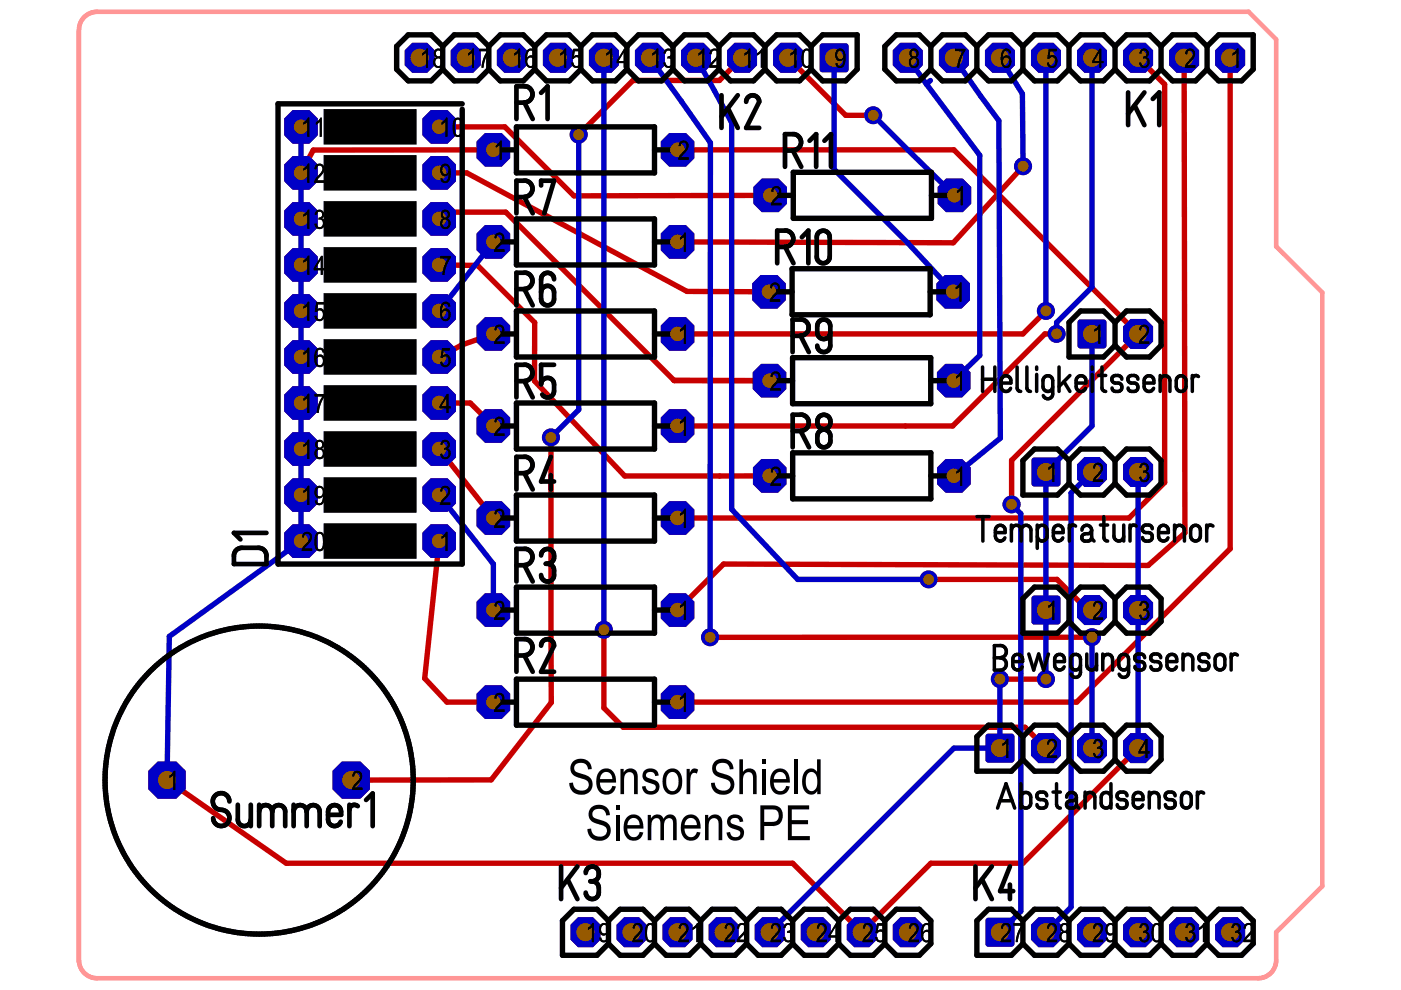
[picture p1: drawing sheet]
<svg xmlns="http://www.w3.org/2000/svg" width="297mm" height="210mm" viewBox="0 0 297 210" stroke-linecap="round" stroke-linejoin="round" font-family="sans-serif">
<g fill="#c70000" stroke="#c70000" stroke-width=".21">
<path d="M159.9 39.7l1.7-1.7h3.4l1.8 1.7v3.5l-1.8 1.7h-3.4l-1.7-1.7z"/>
<path d="M198.9 39.7l1.7-1.7h3.5l1.7 1.7v3.5l-1.7 1.7h-3.5l-1.7-1.7z"/>
<path d="M159.6 60.1l1.7-1.7h3.5l1.7 1.7v3.5l-1.7 1.7h-3.5l-1.7-1.7z"/>
<path d="M198.6 60.1l1.8-1.7h3.4l1.7 1.7v3.5l-1.7 1.7h-3.4l-1.8-1.7z"/>
<path d="M161.4 77.3h3.5l1.7 1.7v3.4l-1.7 1.8h-3.5l-1.7-1.8v-3.4z"/>
<path d="M198.8 79l1.7-1.7h3.4l1.8 1.7v3.4l-1.8 1.8h-3.4l-1.7-1.8z"/>
<path d="M161.5 97.5h3.4l1.7 1.7v3.4l-1.7 1.8h-3.4l-1.8-1.8v-3.4z"/>
<path d="M200.5 97.5h3.5l1.7 1.7v3.4l-1.7 1.8h-3.5l-1.7-1.8v-3.4z"/>
<path d="M101.2 49.6l1.7-1.8h3.4l1.8 1.8v3.4l-1.8 1.7h-3.4l-1.7-1.7z"/>
<path d="M140.2 49.6l1.7-1.8h3.5l1.7 1.8v3.4l-1.7 1.7h-3.5l-1.7-1.7z"/>
<path d="M101.2 69.1l1.7-1.7h3.4l1.8 1.7v3.4l-1.8 1.8h-3.4l-1.7-1.8z"/>
<path d="M140.2 69.1l1.7-1.7h3.5l1.7 1.7v3.4l-1.7 1.8h-3.5l-1.7-1.8z"/>
<path d="M101.2 88.6l1.7-1.7h3.4l1.8 1.7v3.5l-1.8 1.7h-3.4l-1.7-1.7z"/>
<path d="M141.9 86.9h3.5l1.7 1.7v3.5l-1.7 1.7h-3.5l-1.7-1.7v-3.5z"/>
<path d="M101.2 108.1l1.7-1.7h3.4l1.8 1.7v3.5l-1.8 1.7h-3.4l-1.7-1.7z"/>
<path d="M141.9 106.4h3.5l1.7 1.7v3.5l-1.7 1.7h-3.5l-1.7-1.7v-3.5z"/>
<path d="M101.2 127.6l1.7-1.7h3.4l1.8 1.7v3.5l-1.8 1.7h-3.4l-1.7-1.7z"/>
<path d="M141.9 125.9h3.5l1.7 1.7v3.5l-1.7 1.7h-3.5l-1.7-1.7v-3.5z"/>
<path d="M101.2 147.1l1.7-1.7h3.4l1.8 1.7v3.5l-1.8 1.7h-3.4l-1.7-1.7z"/>
<path d="M141.9 145.4h3.5l1.7 1.7v3.5l-1.7 1.7h-3.5l-1.7-1.7v-3.5z"/>
<path d="M70.6 163.5l1.9-1.9h3.9l1.9 1.9v3.8l-1.9 1.9h-3.9l-1.9-1.9z"/>
<path d="M31.6 163.5l1.9-1.9h3.8l2 1.9v3.8l-2 1.9h-3.8l-1.9-1.9z"/>
<path d="M60.4 113l1.7-1.7h3.5l1.7 1.7v3.5l-1.7 1.7h-3.5l-1.7-1.7z"/>
<path d="M60.4 103.2l1.7-1.7h3.5l1.7 1.7v3.5l-1.7 1.7h-3.5l-1.7-1.7z"/>
<path d="M60.4 93.5l1.7-1.7h3.5l1.7 1.7v3.4l-1.7 1.8h-3.5l-1.7-1.8z"/>
<path d="M60.4 83.7l1.7-1.7h3.5l1.7 1.7v3.5l-1.7 1.7h-3.5l-1.7-1.7z"/>
<path d="M62.1 72.2h3.5l1.7 1.8v3.4l-1.7 1.7h-3.5l-1.7-1.7v-3.4z"/>
<path d="M62.1 62.5h3.5l1.7 1.7v3.5l-1.7 1.7h-3.5l-1.7-1.7v-3.5z"/>
<path d="M62.1 52.7h3.5l1.7 1.7v3.5l-1.7 1.7h-3.5l-1.7-1.7v-3.5z"/>
<path d="M62.1 43h3.5l1.7 1.7v3.5l-1.7 1.7h-3.5l-1.7-1.7v-3.5z"/>
<path d="M60.4 34.9l1.7-1.7h3.5l1.7 1.7v3.5l-1.7 1.7h-3.5l-1.7-1.7z"/>
<path d="M62.1 23.5h3.5l1.7 1.7v3.4l-1.7 1.8h-3.5l-1.7-1.8v-3.4z"/>
<path d="M91.4 23.5h3.4l1.8 1.7v3.4l-1.8 1.8h-3.4l-1.7-1.8v-3.4z"/>
<path d="M89.7 34.9l1.7-1.7h3.4l1.8 1.7v3.5l-1.8 1.7h-3.4l-1.7-1.7z"/>
<path d="M91.4 43h3.4l1.8 1.7v3.5l-1.8 1.7h-3.4l-1.7-1.7v-3.5z"/>
<path d="M91.4 52.7h3.4l1.8 1.7v3.5l-1.8 1.7h-3.4l-1.7-1.7v-3.5z"/>
<path d="M91.4 62.5h3.4l1.8 1.7v3.5l-1.8 1.7h-3.4l-1.7-1.7v-3.5z"/>
<path d="M91.4 72.2h3.4l1.8 1.8v3.4l-1.8 1.7h-3.4l-1.7-1.7v-3.4z"/>
<path d="M89.7 83.7l1.7-1.7h3.4l1.8 1.7v3.5l-1.8 1.7h-3.4l-1.7-1.7z"/>
<path d="M89.7 93.5l1.7-1.7h3.4l1.8 1.7v3.4l-1.8 1.8h-3.4l-1.7-1.8z"/>
<path d="M89.7 103.2l1.7-1.7h3.4l1.8 1.7v3.5l-1.8 1.7h-3.4l-1.7-1.7z"/>
<path d="M89.7 113l1.7-1.7h3.4l1.8 1.7v3.5l-1.8 1.7h-3.4l-1.7-1.7z"/>
<path d="M140.2 30l1.7-1.7h3.5l1.7 1.7v3.5l-1.7 1.7h-3.5l-1.7-1.7z"/>
<path d="M101.2 30l1.7-1.7h3.4l1.8 1.7v3.5l-1.8 1.7h-3.4l-1.7-1.7z"/>
<path d="M238.2 69.3l1.6-1.6h3l1.6 1.6v3l-1.6 1.6h-3l-1.6-1.6z"/>
</g>
<path d="M228.6 67.9l.4-.2h5.1l.3 .2 .2 .3v5.2l-.2 .3-.3 .2h-5.1l-.4-.2-.1-.3v-5.2z" fill-rule="evenodd" fill="#c70000"/>
<g fill="#c70000" stroke="#c70000" stroke-width=".21">
<path d="M238.2 157.1l1.6-1.5h3l1.6 1.5v3.1l-1.6 1.5h-3l-1.6-1.5z"/>
<path d="M228.5 157.1l1.5-1.5h3.1l1.5 1.5v3.1l-1.5 1.5h-3.1l-1.5-1.5z"/>
<path d="M218.7 157.1l1.5-1.5h3.1l1.5 1.5v3.1l-1.5 1.5h-3.1l-1.5-1.5z"/>
</g>
<path d="M209.1 155.7l.3-.1h5.2l.3 .1 .2 .4v5.1l-.2 .3-.3 .2h-5.2l-.3-.2-.2-.3v-5.1z" fill-rule="evenodd" fill="#c70000"/>
<g fill="#c70000" stroke="#c70000" stroke-width=".21">
<path d="M238.2 127.8l1.6-1.5h3l1.6 1.5v3.1l-1.6 1.5h-3l-1.6-1.5z"/>
<path d="M228.5 127.8l1.5-1.5h3.1l1.5 1.5v3.1l-1.5 1.5h-3.1l-1.5-1.5z"/>
</g>
<path d="M218.9 126.4l.3-.1h5.1l.4 .1 .1 .4v5.1l-.1 .3-.4 .2h-5.1l-.3-.2-.2-.3v-5.1z" fill-rule="evenodd" fill="#c70000"/>
<g fill="#c70000" stroke="#c70000" stroke-width=".21">
<path d="M238.2 98.5l1.6-1.5h3l1.6 1.5v3.1l-1.6 1.5h-3l-1.6-1.5z"/>
<path d="M228.5 98.5l1.5-1.5h3.1l1.5 1.5v3.1l-1.5 1.5h-3.1l-1.5-1.5z"/>
</g>
<path d="M218.9 97.2l.3-.2h5.1l.4 .2 .1 .3v5.1l-.1 .4-.4 .1h-5.1l-.3-.1-.2-.4v-5.1z" fill-rule="evenodd" fill="#c70000"/>
<g fill="#c70000" stroke="#c70000" stroke-width=".21">
<path d="M189.4 196.1l1.5-1.5h3.1l1.5 1.5v3.1l-1.5 1.5h-3.1l-1.5-1.5z"/>
<path d="M181.2 194.6h3.1l1.5 1.5v3.1l-1.5 1.5h-3.1l-1.6-1.5v-3.1z"/>
<path d="M150.3 196.1l1.6-1.5h3.1l1.5 1.5v3.1l-1.5 1.5h-3.1l-1.6-1.5z"/>
<path d="M140.6 196.1l1.5-1.5h3.1l1.5 1.5v3.1l-1.5 1.5h-3.1l-1.5-1.5z"/>
<path d="M130.8 196.1l1.6-1.5h3l1.6 1.5v3.1l-1.6 1.5h-3l-1.6-1.5z"/>
<path d="M257.7 196.1l1.6-1.5h3.1l1.5 1.5v3.1l-1.5 1.5h-3.1l-1.6-1.5z"/>
<path d="M248 196.1l1.5-1.5h3.1l1.5 1.5v3.1l-1.5 1.5h-3.1l-1.5-1.5z"/>
<path d="M238.2 196.1l1.6-1.5h3l1.6 1.5v3.1l-1.6 1.5h-3l-1.6-1.5z"/>
<path d="M228.5 196.1l1.5-1.5h3.1l1.5 1.5v3.1l-1.5 1.5h-3.1l-1.5-1.5z"/>
<path d="M218.7 196.1l1.5-1.5h3.1l1.5 1.5v3.1l-1.5 1.5h-3.1l-1.5-1.5z"/>
</g>
<path d="M209.1 194.8l.3-.2h5.2l.3 .2 .2 .3v5.1l-.2 .4-.3 .1h-5.2l-.3-.1-.2-.4v-5.1z" fill-rule="evenodd" fill="#c70000"/>
<g fill="#c70000" stroke="#c70000" stroke-width=".21">
<path d="M190.9 9.2h3.1l1.5 1.5v3.1l-1.5 1.5h-3.1l-1.5-1.5v-3.1z"/>
<path d="M200.7 9.2h3.1l1.5 1.5v3.1l-1.5 1.5h-3.1l-1.5-1.5v-3.1z"/>
<path d="M210.5 9.2h3.1l1.5 1.5v3.1l-1.5 1.5h-3.1l-1.6-1.5v-3.1z"/>
<path d="M220.2 9.2h3.1l1.5 1.5v3.1l-1.5 1.5h-3.1l-1.5-1.5v-3.1z"/>
<path d="M230 9.2h3.1l1.5 1.5v3.1l-1.5 1.5h-3.1l-1.5-1.5v-3.1z"/>
<path d="M239.8 9.2h3l1.6 1.5v3.1l-1.6 1.5h-3l-1.6-1.5v-3.1z"/>
<path d="M249.5 9.2h3.1l1.5 1.5v3.1l-1.5 1.5h-3.1l-1.5-1.5v-3.1z"/>
<path d="M107 9.2h3.1l1.5 1.5v3.1l-1.5 1.5h-3.1l-1.5-1.5v-3.1z"/>
<path d="M116.7 9.2h3.1l1.5 1.5v3.1l-1.5 1.5h-3.1l-1.5-1.5v-3.1z"/>
<path d="M125 10.7l1.5-1.5h3.1l1.5 1.5v3.1l-1.5 1.5h-3.1l-1.5-1.5z"/>
<path d="M136.2 9.2h3.1l1.6 1.5v3.1l-1.6 1.5h-3.1l-1.5-1.5v-3.1z"/>
<path d="M146 9.2h3.1l1.5 1.5v3.1l-1.5 1.5h-3.1l-1.5-1.5v-3.1z"/>
<path d="M155.8 9.2h3.1l1.5 1.5v3.1l-1.5 1.5h-3.1l-1.5-1.5v-3.1z"/>
<path d="M165.5 9.2h3.1l1.6 1.5v3.1l-1.6 1.5h-3.1l-1.5-1.5v-3.1z"/>
</g>
<path d="M173.9 9.4l.4-.2h5.1l.3 .2 .2 .3v5.1l-.2 .4-.3 .1h-5.1l-.4-.1-.1-.4v-5.1z" fill-rule="evenodd" fill="#c70000"/>
<g fill="#c70000" stroke="#c70000" stroke-width=".21">
<path d="M160.1 196.1l1.5-1.5h3.1l1.6 1.5v3.1l-1.6 1.5h-3.1l-1.5-1.5z"/>
<path d="M97.2 9.2h3.1l1.5 1.5v3.1l-1.5 1.5h-3.1l-1.5-1.5v-3.1z"/>
<path d="M169.9 196.1l1.5-1.5h3.1l1.5 1.5v3.1l-1.5 1.5h-3.1l-1.5-1.5z"/>
<path d="M259.3 9.2h3.1l1.5 1.5v3.1l-1.5 1.5h-3.1l-1.6-1.5v-3.1z"/>
<path d="M122.6 194.6h3.1l1.5 1.5v3.1l-1.5 1.5h-3.1l-1.5-1.5v-3.1z"/>
<path d="M87.4 9.2h3.1l1.6 1.5v3.1l-1.6 1.5h-3.1l-1.5-1.5v-3.1z"/>
</g>
<path d="M93.1 36.7h5.9l46.6 25.1 17.4 .1M93.1 26.9h13.9l14.7 14.6 41.6-.1M91.2 46.4h1.9l-1.7-1.4h15.8l35.7 35.6M93.1 56.2l8.2 .1 12.1 12.1-.1 12.4 19.2 20.1h30.7M104.6 70.8l-6.6 2.3-4.9 2.6M93.1 95.2l11.5 14.6M93.1 85.4h6.6l4.9 4.9M142.9 80.6l20.3 .1zM93.1 114.7l-3.1 29.1 4.8 5.1h9.8M128 133.5v16.6M132.1 154.2h85.2" fill="none" stroke="#c70000" stroke-width="1.1"/>
<circle cx="128" cy="133.5" r="1.91" fill="#c70000"/>
<path d="M128 150.1l4.1 4.1M217.3 154.2l4.5 4.4" fill="none" stroke="#c70000" stroke-width="1.1"/>
<circle cx="128" cy="133.5" r=".57" fill="#c70000"/>
<path d="M231.5 135.1h-80.9" fill="none" stroke="#c70000" stroke-width="1.1"/>
<g fill="#c70000">
<circle cx="150.5" cy="135.1" r="1.91"/>
<circle cx="231.5" cy="135.1" r="1.91"/>
</g>
<path d="M104.6 31.8h-38.2" fill="none" stroke="#c70000" stroke-width="1.1"/>
<circle cx="241.3" cy="158.6" r=".57" fill="#c70000"/>
<path d="M66.4 31.8l-2.6 4.9M196.9 122.9h27.2M230.6 129.3h.9M241.3 158.6l-24.4 24.4h-19.5l-14.7 14.7-14.6-14.7h-107.4l-25.3-17.6" fill="none" stroke="#c70000" stroke-width="1.1"/>
<circle cx="196.9" cy="122.8" r="1.91" fill="#c70000"/>
<path d="M224.1 122.9l6.5 6.4M212 144h9.8" fill="none" stroke="#c70000" stroke-width="1.1"/>
<g fill="#c70000">
<circle cx="212" cy="144" r="1.91"/>
<circle cx="221.7" cy="144" r="1.91"/>
</g>
<path d="M143.7 31.8h58.5M214.5 97.6v9.4" fill="none" stroke="#c70000" stroke-width="1.1"/>
<circle cx="214.5" cy="106.9" r="1.91" fill="#c70000"/>
<path d="M134.2 17.1h18.3M202.2 31.8l39.1 39-26.8 26.8M116.8 92.8l.1 56.1M104.1 165.4h-29.6" fill="none" stroke="#c70000" stroke-width="1.1"/>
<g fill="#c70000">
<circle cx="122.7" cy="28.5" r="1.91"/>
<circle cx="116.8" cy="92.7" r="1.91"/>
</g>
<path d="M134.2 17.1l-11.5 11.5M157.3 12.3l-4.8 4.8M179.3 24.4h5.8M116.9 148.9l-12.8 16.5" fill="none" stroke="#c70000" stroke-width="1.1"/>
<circle cx="185.1" cy="24.4" r="1.91" fill="#c70000"/>
<path d="M167.1 12.3l12.2 12.1M143.7 51.3l58.4 .2" fill="none" stroke="#c70000" stroke-width="1.1"/>
<circle cx="216.9" cy="35.3" r="1.91" fill="#c70000"/>
<path d="M216.9 35.3l-14.8 16.2M143.7 70.8h73.2" fill="none" stroke="#c70000" stroke-width="1.1"/>
<circle cx="221.7" cy="65.9" r="1.91" fill="#c70000"/>
<path d="M221.5 70.8h2.5M221.8 65.9l-4.9 4.9M143.7 90.3h58.3" fill="none" stroke="#c70000" stroke-width="1.1"/>
<circle cx="224" cy="70.8" r="1.91" fill="#c70000"/>
<path d="M241.3 12.3l5.6 5.6v84.4l-7.5 7.5h-95.7M251.1 12.3l.1 100.7-7.8 6.9-90-.3-9.7 9.7M260.8 12.3v104.1l-32.5 32.5h-84.6M221.5 70.8l-19.5 19.5" fill="none" stroke="#c70000" stroke-width="1.1"/>
<g fill="#0000c7" stroke="#0000c7" stroke-width=".21">
<path d="M159.9 39.7l1.7-1.7h3.4l1.8 1.7v3.5l-1.8 1.7h-3.4l-1.7-1.7z"/>
<path d="M198.9 39.7l1.7-1.7h3.5l1.7 1.7v3.5l-1.7 1.7h-3.5l-1.7-1.7z"/>
<path d="M159.6 60.1l1.7-1.7h3.5l1.7 1.7v3.5l-1.7 1.7h-3.5l-1.7-1.7z"/>
<path d="M198.6 60.1l1.8-1.7h3.4l1.7 1.7v3.5l-1.7 1.7h-3.4l-1.8-1.7z"/>
<path d="M161.4 77.3h3.5l1.7 1.7v3.4l-1.7 1.8h-3.5l-1.7-1.8v-3.4z"/>
<path d="M198.8 79l1.7-1.7h3.4l1.8 1.7v3.4l-1.8 1.8h-3.4l-1.7-1.8z"/>
<path d="M161.5 97.5h3.4l1.7 1.7v3.4l-1.7 1.8h-3.4l-1.8-1.8v-3.4z"/>
<path d="M200.5 97.5h3.5l1.7 1.7v3.4l-1.7 1.8h-3.5l-1.7-1.8v-3.4z"/>
<path d="M101.2 49.6l1.7-1.8h3.4l1.8 1.8v3.4l-1.8 1.7h-3.4l-1.7-1.7z"/>
<path d="M140.2 49.6l1.7-1.8h3.5l1.7 1.8v3.4l-1.7 1.7h-3.5l-1.7-1.7z"/>
<path d="M101.2 69.1l1.7-1.7h3.4l1.8 1.7v3.4l-1.8 1.8h-3.4l-1.7-1.8z"/>
<path d="M140.2 69.1l1.7-1.7h3.5l1.7 1.7v3.4l-1.7 1.8h-3.5l-1.7-1.8z"/>
<path d="M101.2 88.6l1.7-1.7h3.4l1.8 1.7v3.5l-1.8 1.7h-3.4l-1.7-1.7z"/>
<path d="M141.9 86.9h3.5l1.7 1.7v3.5l-1.7 1.7h-3.5l-1.7-1.7v-3.5z"/>
<path d="M101.2 108.1l1.7-1.7h3.4l1.8 1.7v3.5l-1.8 1.7h-3.4l-1.7-1.7z"/>
<path d="M141.9 106.4h3.5l1.7 1.7v3.5l-1.7 1.7h-3.5l-1.7-1.7v-3.5z"/>
<path d="M101.2 127.6l1.7-1.7h3.4l1.8 1.7v3.5l-1.8 1.7h-3.4l-1.7-1.7z"/>
<path d="M141.9 125.9h3.5l1.7 1.7v3.5l-1.7 1.7h-3.5l-1.7-1.7v-3.5z"/>
<path d="M101.2 147.1l1.7-1.7h3.4l1.8 1.7v3.5l-1.8 1.7h-3.4l-1.7-1.7z"/>
<path d="M141.9 145.4h3.5l1.7 1.7v3.5l-1.7 1.7h-3.5l-1.7-1.7v-3.5z"/>
<path d="M70.6 163.5l1.9-1.9h3.9l1.9 1.9v3.8l-1.9 1.9h-3.9l-1.9-1.9z"/>
<path d="M31.6 163.5l1.9-1.9h3.8l2 1.9v3.8l-2 1.9h-3.8l-1.9-1.9z"/>
<path d="M60.4 113l1.7-1.7h3.5l1.7 1.7v3.5l-1.7 1.7h-3.5l-1.7-1.7z"/>
<path d="M60.4 103.2l1.7-1.7h3.5l1.7 1.7v3.5l-1.7 1.7h-3.5l-1.7-1.7z"/>
<path d="M60.4 93.5l1.7-1.7h3.5l1.7 1.7v3.4l-1.7 1.8h-3.5l-1.7-1.8z"/>
<path d="M60.4 83.7l1.7-1.7h3.5l1.7 1.7v3.5l-1.7 1.7h-3.5l-1.7-1.7z"/>
<path d="M62.1 72.2h3.5l1.7 1.8v3.4l-1.7 1.7h-3.5l-1.7-1.7v-3.4z"/>
<path d="M62.1 62.5h3.5l1.7 1.7v3.5l-1.7 1.7h-3.5l-1.7-1.7v-3.5z"/>
<path d="M62.1 52.7h3.5l1.7 1.7v3.5l-1.7 1.7h-3.5l-1.7-1.7v-3.5z"/>
<path d="M62.1 43h3.5l1.7 1.7v3.5l-1.7 1.7h-3.5l-1.7-1.7v-3.5z"/>
<path d="M60.4 34.9l1.7-1.7h3.5l1.7 1.7v3.5l-1.7 1.7h-3.5l-1.7-1.7z"/>
<path d="M62.1 23.5h3.5l1.7 1.7v3.4l-1.7 1.8h-3.5l-1.7-1.8v-3.4z"/>
<path d="M91.4 23.5h3.4l1.8 1.7v3.4l-1.8 1.8h-3.4l-1.7-1.8v-3.4z"/>
<path d="M89.7 34.9l1.7-1.7h3.4l1.8 1.7v3.5l-1.8 1.7h-3.4l-1.7-1.7z"/>
<path d="M91.4 43h3.4l1.8 1.7v3.5l-1.8 1.7h-3.4l-1.7-1.7v-3.5z"/>
<path d="M91.4 52.7h3.4l1.8 1.7v3.5l-1.8 1.7h-3.4l-1.7-1.7v-3.5z"/>
<path d="M91.4 62.5h3.4l1.8 1.7v3.5l-1.8 1.7h-3.4l-1.7-1.7v-3.5z"/>
<path d="M91.4 72.2h3.4l1.8 1.8v3.4l-1.8 1.7h-3.4l-1.7-1.7v-3.4z"/>
<path d="M89.7 83.7l1.7-1.7h3.4l1.8 1.7v3.5l-1.8 1.7h-3.4l-1.7-1.7z"/>
<path d="M89.7 93.5l1.7-1.7h3.4l1.8 1.7v3.4l-1.8 1.8h-3.4l-1.7-1.8z"/>
<path d="M89.7 103.2l1.7-1.7h3.4l1.8 1.7v3.5l-1.8 1.7h-3.4l-1.7-1.7z"/>
<path d="M89.7 113l1.7-1.7h3.4l1.8 1.7v3.5l-1.8 1.7h-3.4l-1.7-1.7z"/>
<path d="M140.2 30l1.7-1.7h3.5l1.7 1.7v3.5l-1.7 1.7h-3.5l-1.7-1.7z"/>
<path d="M101.2 30l1.7-1.7h3.4l1.8 1.7v3.5l-1.8 1.7h-3.4l-1.7-1.7z"/>
<path d="M238.2 69.3l1.6-1.6h3l1.6 1.6v3l-1.6 1.6h-3l-1.6-1.6z"/>
</g>
<path d="M228.6 67.9l.4-.2h5.1l.3 .2 .2 .3v5.2l-.2 .3-.3 .2h-5.1l-.4-.2-.1-.3v-5.2z" fill-rule="evenodd" fill="#0000c7"/>
<g fill="#0000c7" stroke="#0000c7" stroke-width=".21">
<path d="M238.2 157.1l1.6-1.5h3l1.6 1.5v3.1l-1.6 1.5h-3l-1.6-1.5z"/>
<path d="M228.5 157.1l1.5-1.5h3.1l1.5 1.5v3.1l-1.5 1.5h-3.1l-1.5-1.5z"/>
<path d="M218.7 157.1l1.5-1.5h3.1l1.5 1.5v3.1l-1.5 1.5h-3.1l-1.5-1.5z"/>
</g>
<path d="M209.1 155.7l.3-.1h5.2l.3 .1 .2 .4v5.1l-.2 .3-.3 .2h-5.2l-.3-.2-.2-.3v-5.1z" fill-rule="evenodd" fill="#0000c7"/>
<g fill="#0000c7" stroke="#0000c7" stroke-width=".21">
<path d="M238.2 127.8l1.6-1.5h3l1.6 1.5v3.1l-1.6 1.5h-3l-1.6-1.5z"/>
<path d="M228.5 127.8l1.5-1.5h3.1l1.5 1.5v3.1l-1.5 1.5h-3.1l-1.5-1.5z"/>
</g>
<path d="M218.9 126.4l.3-.1h5.1l.4 .1 .1 .4v5.1l-.1 .3-.4 .2h-5.1l-.3-.2-.2-.3v-5.1z" fill-rule="evenodd" fill="#0000c7"/>
<g fill="#0000c7" stroke="#0000c7" stroke-width=".21">
<path d="M238.2 98.5l1.6-1.5h3l1.6 1.5v3.1l-1.6 1.5h-3l-1.6-1.5z"/>
<path d="M228.5 98.5l1.5-1.5h3.1l1.5 1.5v3.1l-1.5 1.5h-3.1l-1.5-1.5z"/>
</g>
<path d="M218.9 97.2l.3-.2h5.1l.4 .2 .1 .3v5.1l-.1 .4-.4 .1h-5.1l-.3-.1-.2-.4v-5.1z" fill-rule="evenodd" fill="#0000c7"/>
<g fill="#0000c7" stroke="#0000c7" stroke-width=".21">
<path d="M189.4 196.1l1.5-1.5h3.1l1.5 1.5v3.1l-1.5 1.5h-3.1l-1.5-1.5z"/>
<path d="M181.2 194.6h3.1l1.5 1.5v3.1l-1.5 1.5h-3.1l-1.6-1.5v-3.1z"/>
<path d="M150.3 196.1l1.6-1.5h3.1l1.5 1.5v3.1l-1.5 1.5h-3.1l-1.6-1.5z"/>
<path d="M140.6 196.1l1.5-1.5h3.1l1.5 1.5v3.1l-1.5 1.5h-3.1l-1.5-1.5z"/>
<path d="M130.8 196.1l1.6-1.5h3l1.6 1.5v3.1l-1.6 1.5h-3l-1.6-1.5z"/>
<path d="M257.7 196.1l1.6-1.5h3.1l1.5 1.5v3.1l-1.5 1.5h-3.1l-1.6-1.5z"/>
<path d="M248 196.1l1.5-1.5h3.1l1.5 1.5v3.1l-1.5 1.5h-3.1l-1.5-1.5z"/>
<path d="M238.2 196.1l1.6-1.5h3l1.6 1.5v3.1l-1.6 1.5h-3l-1.6-1.5z"/>
<path d="M228.5 196.1l1.5-1.5h3.1l1.5 1.5v3.1l-1.5 1.5h-3.1l-1.5-1.5z"/>
<path d="M218.7 196.1l1.5-1.5h3.1l1.5 1.5v3.1l-1.5 1.5h-3.1l-1.5-1.5z"/>
</g>
<path d="M209.1 194.8l.3-.2h5.2l.3 .2 .2 .3v5.1l-.2 .4-.3 .1h-5.2l-.3-.1-.2-.4v-5.1z" fill-rule="evenodd" fill="#0000c7"/>
<g fill="#0000c7" stroke="#0000c7" stroke-width=".21">
<path d="M190.9 9.2h3.1l1.5 1.5v3.1l-1.5 1.5h-3.1l-1.5-1.5v-3.1z"/>
<path d="M200.7 9.2h3.1l1.5 1.5v3.1l-1.5 1.5h-3.1l-1.5-1.5v-3.1z"/>
<path d="M210.5 9.2h3.1l1.5 1.5v3.1l-1.5 1.5h-3.1l-1.6-1.5v-3.1z"/>
<path d="M220.2 9.2h3.1l1.5 1.5v3.1l-1.5 1.5h-3.1l-1.5-1.5v-3.1z"/>
<path d="M230 9.2h3.1l1.5 1.5v3.1l-1.5 1.5h-3.1l-1.5-1.5v-3.1z"/>
<path d="M239.8 9.2h3l1.6 1.5v3.1l-1.6 1.5h-3l-1.6-1.5v-3.1z"/>
<path d="M249.5 9.2h3.1l1.5 1.5v3.1l-1.5 1.5h-3.1l-1.5-1.5v-3.1z"/>
<path d="M107 9.2h3.1l1.5 1.5v3.1l-1.5 1.5h-3.1l-1.5-1.5v-3.1z"/>
<path d="M116.7 9.2h3.1l1.5 1.5v3.1l-1.5 1.5h-3.1l-1.5-1.5v-3.1z"/>
<path d="M125 10.7l1.5-1.5h3.1l1.5 1.5v3.1l-1.5 1.5h-3.1l-1.5-1.5z"/>
<path d="M136.2 9.2h3.1l1.6 1.5v3.1l-1.6 1.5h-3.1l-1.5-1.5v-3.1z"/>
<path d="M146 9.2h3.1l1.5 1.5v3.1l-1.5 1.5h-3.1l-1.5-1.5v-3.1z"/>
<path d="M155.8 9.2h3.1l1.5 1.5v3.1l-1.5 1.5h-3.1l-1.5-1.5v-3.1z"/>
<path d="M165.5 9.2h3.1l1.6 1.5v3.1l-1.6 1.5h-3.1l-1.5-1.5v-3.1z"/>
</g>
<path d="M173.9 9.4l.4-.2h5.1l.3 .2 .2 .3v5.1l-.2 .4-.3 .1h-5.1l-.4-.1-.1-.4v-5.1z" fill-rule="evenodd" fill="#0000c7"/>
<g fill="#0000c7" stroke="#0000c7" stroke-width=".21">
<path d="M160.1 196.1l1.5-1.5h3.1l1.6 1.5v3.1l-1.6 1.5h-3.1l-1.5-1.5z"/>
<path d="M97.2 9.2h3.1l1.5 1.5v3.1l-1.5 1.5h-3.1l-1.5-1.5v-3.1z"/>
<path d="M169.9 196.1l1.5-1.5h3.1l1.5 1.5v3.1l-1.5 1.5h-3.1l-1.5-1.5z"/>
<path d="M259.3 9.2h3.1l1.5 1.5v3.1l-1.5 1.5h-3.1l-1.6-1.5v-3.1z"/>
<path d="M122.6 194.6h3.1l1.5 1.5v3.1l-1.5 1.5h-3.1l-1.5-1.5v-3.1z"/>
<path d="M87.4 9.2h3.1l1.6 1.5v3.1l-1.6 1.5h-3.1l-1.5-1.5v-3.1z"/>
</g>
<path d="M128 12.3v121.2M104.6 51.3l-11.5 14.6M93.1 105l11.5 14.6v9.7" fill="none" stroke="#0000c7" stroke-width="1.1"/>
<circle cx="128" cy="133.5" r="1.91" fill="#0000c7"/>
<path d="M137.8 12.3l12.8 18v104.8M231.5 135.1v23.5" fill="none" stroke="#0000c7" stroke-width="1.1"/>
<g fill="#0000c7">
<circle cx="150.5" cy="135.1" r="1.91"/>
<circle cx="231.5" cy="135.1" r="1.91"/>
</g>
<path d="M147.6 12.3l7.5 13.7v82l14 14.9h27.8M63.8 26.9v87.8l-27.9 20.2-.5 30.5M231.5 100.1l-4.4 4.4v87.8l-5.3 5.4M241.3 100.1v58.5" fill="none" stroke="#0000c7" stroke-width="1.1"/>
<circle cx="196.9" cy="122.8" r="1.91" fill="#0000c7"/>
<path d="M231.5 70.8v19.5M221.8 100.1v43.9M212 144v14.6h-9.8" fill="none" stroke="#0000c7" stroke-width="1.1"/>
<g fill="#0000c7">
<circle cx="212" cy="144" r="1.91"/>
<circle cx="221.7" cy="144" r="1.91"/>
</g>
<path d="M231.5 90.3l-9.7 9.8M216.4 108.9v84.3M202.2 158.6l-39 39.1" fill="none" stroke="#0000c7" stroke-width="1.1"/>
<circle cx="214.5" cy="106.9" r="1.91" fill="#0000c7"/>
<path d="M122.7 28.6v58.3M214.5 107l1.9 1.9M216.4 193.2l-4.4 4.5" fill="none" stroke="#0000c7" stroke-width="1.1"/>
<g fill="#0000c7">
<circle cx="122.7" cy="28.5" r="1.91"/>
<circle cx="116.8" cy="92.7" r="1.91"/>
</g>
<path d="M192.5 31.8l9.9 9.6M122.7 86.9l-5.9 5.9" fill="none" stroke="#0000c7" stroke-width="1.1"/>
<circle cx="185.1" cy="24.4" r="1.91" fill="#0000c7"/>
<path d="M176.8 12.3v23.6l15.7 15.6 9.6 10.4M192.5 12.3l3.9 5.5M196.4 17.8l11.3 15.1v42.5l-5.5 5.3M197.3 17.1l-.9 .7M202.2 12.3l9.6 13.3 .3 67.3-9.9 8M212 12.3l4.8 7.6 .1 15.4M185.1 24.4l7.4 7.4" fill="none" stroke="#0000c7" stroke-width="1.1"/>
<circle cx="216.9" cy="35.3" r="1.91" fill="#0000c7"/>
<path d="M221.8 12.3v53.6" fill="none" stroke="#0000c7" stroke-width="1.1"/>
<circle cx="221.7" cy="65.9" r="1.91" fill="#0000c7"/>
<path d="M231.5 12.3v48.6M224 68.4v2.4" fill="none" stroke="#0000c7" stroke-width="1.1"/>
<circle cx="224" cy="70.8" r="1.91" fill="#0000c7"/>
<path d="M231.5 60.9l-7.5 7.5" fill="none" stroke="#0000c7" stroke-width="1.1"/>
<g fill="#000">
<path d="M121.5 161.4a2.35 2.35 0 0 1 2.5-.4 2.35 2.35 0 0 1 1.5 2.1h-.8a1.53 1.53 0 0 0-1.3-1.4 1.53 1.53 0 0 0-1.6 .9 1.18 1.18 0 0 0 1.2 1.4 2.97 2.97 0 0 1 2.6 1.7 2.33 2.33 0 0 1-.9 2.4 2.33 2.33 0 0 1-2.5 .2 2.35 2.35 0 0 1-1.5-2.3l.8-.1a1.77 1.77 0 0 0 1.3 1.7 1.77 1.77 0 0 0 2-.9 1.32 1.32 0 0 0-1.4-1.6 2.62 2.62 0 0 1-2.4-1.7 2.04 2.04 0 0 1 .5-2zM125.4 171.2a2.35 2.35 0 0 1 2.5-.4 2.35 2.35 0 0 1 1.4 2l-.8 .1a1.53 1.53 0 0 0-1.2-1.4 1.53 1.53 0 0 0-1.7 .9 1.18 1.18 0 0 0 1.2 1.3 2.97 2.97 0 0 1 2.6 1.8 2.33 2.33 0 0 1-.8 2.4 2.33 2.33 0 0 1-2.5 .2 2.35 2.35 0 0 1-1.6-2.3l.8-.1a1.77 1.77 0 0 0 1.4 1.6 1.77 1.77 0 0 0 2-.8 1.32 1.32 0 0 0-1.4-1.6 2.62 2.62 0 0 1-2.5-1.8 2.04 2.04 0 0 1 .6-1.9zM127.1 163.5l.2-.2 .5 .6-.3 .4-.3 .9h2.6a1.32 1.32 0 0 0-.6-1.3 1.32 1.32 0 0 0-1.4 0l-.5-.6a2.02 2.02 0 0 1 2.2-.2 2.02 2.02 0 0 1 1.1 2v.8h-3.4a1.45 1.45 0 0 0 .5 1.5 1.45 1.45 0 0 0 1.5 .2l.4-.5 .2-.5 .8 .2a2.09 2.09 0 0 1-2.3 1.7 2.09 2.09 0 0 1-1.9-2.1 3.4 3.4 0 0 1 .7-2.9zM130.6 170.8h.7v1h-.7zM130.6 172.8h.7v5.3h-.7zM131.6 163h.6v.8a1.63 1.63 0 0 1 2.1-.7 1.63 1.63 0 0 1 .9 2v3.3h-.8v-3.3a1.09 1.09 0 0 0-.9-1.4 1.09 1.09 0 0 0-1.2 1.3v3.4h-.7zM132.9 173.2l.2-.1 .5 .6-.3 .4-.3 .8h2.6a1.32 1.32 0 0 0-.6-1.2 1.32 1.32 0 0 0-1.4 0l-.5-.6a2.02 2.02 0 0 1 2.2-.2 2.02 2.02 0 0 1 1.1 1.9v.9h-3.4a1.45 1.45 0 0 0 .5 1.4 1.45 1.45 0 0 0 1.5 .3l.4-.5 .2-.5 .8 .1a2.09 2.09 0 0 1-2.3 1.7 2.09 2.09 0 0 1-1.9-2.1 3.4 3.4 0 0 1 .7-2.9zM136.5 163.5a1.8 1.8 0 0 1 1.9-.6 1.8 1.8 0 0 1 1.3 1.5l-.8 .1a1.01 1.01 0 0 0-.9-.8 1.01 1.01 0 0 0-1.1 .7 1.43 1.43 0 0 0 1.5 .9 1.65 1.65 0 0 1 1.4 2 1.65 1.65 0 0 1-2.2 1.2l-.7-.2-.6-.8-.2-.7 .8-.2a1.08 1.08 0 0 0 1 1.1 1.08 1.08 0 0 0 1.1-.9 1.45 1.45 0 0 0-1.4-.8 1.55 1.55 0 0 1-1.1-2.5zM137.3 172.8h.7v.7a1.43 1.43 0 0 1 1.4-.8 1.43 1.43 0 0 1 1.3 .9 1.47 1.47 0 0 1 1.8-.9 1.47 1.47 0 0 1 1 1.8v3.6h-.8v-3.3a.96 .96 0 0 0-.7-1.3 .96 .96 0 0 0-1.1 .8l-.1 3.8h-.8v-3.4a.97 .97 0 0 0-1-1.2 .97 .97 0 0 0-.9 1.2v3.4h-.8zM141.2 163.5a1.87 1.87 0 0 1 1.4-.6v.8a1.64 1.64 0 0 0-1.4 2 1.59 1.59 0 0 0 1.6 2 2.48 2.48 0 0 0 .7-3.5l-.4-.4-.5-.1v-.8a2.07 2.07 0 0 1 2 2.1 2.81 2.81 0 0 1-1.2 3.3 2.02 2.02 0 0 1-2.9-2 3.5 3.5 0 0 1 .7-2.8zM145.6 163h.6v.9a1.06 1.06 0 0 1 .7-.9 1.06 1.06 0 0 1 1.1 .2l-.3 .8a.77 .77 0 0 0-1.2 .5l-.2 3.9h-.7zM145.1 173.2l.1-.1 .6 .6-.4 .4-.3 .8h2.7a1.32 1.32 0 0 0-.6-1.2 1.32 1.32 0 0 0-1.4 0l-.6-.6a2.02 2.02 0 0 1 2.2-.2 2.02 2.02 0 0 1 1.1 1.9v.9h-3.4a1.45 1.45 0 0 0 .5 1.4 1.45 1.45 0 0 0 1.5 .3l.5-.5 .2-.5 .7 .1a2.09 2.09 0 0 1-2.2 1.7 2.09 2.09 0 0 1-1.9-2.1 3.4 3.4 0 0 1 .7-2.9z"/>
<path d="M149.5 172.8h.7v.7a1.63 1.63 0 0 1 2.1-.7 1.63 1.63 0 0 1 .8 2.1v3.2h-.7v-3.2a1.09 1.09 0 0 0-1-1.5 1.09 1.09 0 0 0-1.1 1.4l-.1 3.3h-.7zM151.6 161.4a2.35 2.35 0 0 1 2.5-.4 2.35 2.35 0 0 1 1.4 2.1h-.8a1.53 1.53 0 0 0-1.2-1.4 1.53 1.53 0 0 0-1.7 .9 1.18 1.18 0 0 0 1.2 1.4 2.97 2.97 0 0 1 2.6 1.7 2.33 2.33 0 0 1-.8 2.4 2.33 2.33 0 0 1-2.5 .2 2.35 2.35 0 0 1-1.6-2.3l.8-.1a1.77 1.77 0 0 0 1.4 1.7 1.77 1.77 0 0 0 2-.9 1.32 1.32 0 0 0-1.4-1.6 2.62 2.62 0 0 1-2.5-1.7 2.04 2.04 0 0 1 .6-2zM154.6 173.1a1.78 1.78 0 0 1 3 1.1l-.8 .1a1.01 1.01 0 0 0-.9-.9 1.01 1.01 0 0 0-1 .7 1.43 1.43 0 0 0 1.4 .9 1.65 1.65 0 0 1 1.4 2.1 1.65 1.65 0 0 1-2.2 1.1l-.6-.2-.7-.7-.2-.8 .8-.1a1.08 1.08 0 0 0 1 1.1 1.08 1.08 0 0 0 1.2-1 1.45 1.45 0 0 0-1.4-.8 1.54 1.54 0 0 1-1.4-1 1.54 1.54 0 0 1 .4-1.6zM156.8 161h.7v2.7a1.61 1.61 0 0 1 2.1-.6 1.61 1.61 0 0 1 .8 1.9v3.4h-.7v-3.4a1.06 1.06 0 0 0-1-1.3 1.06 1.06 0 0 0-1.1 1.2l-.1 3.5h-.7zM161.2 170.8h2.4a1.95 1.95 0 0 1 2.3 1.6l-.8 .1a1.16 1.16 0 0 0-1.5-.9h-1.6v2.7a4.7 4.7 0 0 0 2.6-.2l.4-.6 .1-1 .8-.1a2.09 2.09 0 0 1-2.3 2.7h-1.6v3h-.8zM161.6 161h.8v1h-.8zM161.6 163h.8v5.4h-.8zM164 163.5l.2-.2 .5 .6-.4 .4-.2 .9h2.6a1.32 1.32 0 0 0-.6-1.3 1.32 1.32 0 0 0-1.4 0l-.5-.6a2.02 2.02 0 0 1 2.2-.2 2.02 2.02 0 0 1 1 2l.1 .8h-3.5a1.45 1.45 0 0 0 .5 1.5 1.45 1.45 0 0 0 1.5 .2l.5-.5 .2-.5 .7 .2a2.09 2.09 0 0 1-2.2 1.7 2.09 2.09 0 0 1-1.9-2.1 3.4 3.4 0 0 1 .7-2.9zM167 170.8h4.6v.8h-3.7v2.3h3.4v.9h-3.4v2.5h3.8v.8h-4.7zM168.4 161h.7v7.4h-.7zM170.8 163.5a1.53 1.53 0 0 1 2.4 .1v-2.6h.8v7.4h-.7v-.7l-.4-.4a2.96 2.96 0 0 0-.4-3.5 1.23 1.23 0 0 0-1.2 .2 1.23 1.23 0 0 0-.4 1.2 2.12 2.12 0 0 0 .9 2.5h.5l.6-.4 .4 .4a1.6 1.6 0 0 1-1.7 .8 1.6 1.6 0 0 1-1.3-1.3 4 4 0 0 1 .5-3.7z"/>
</g>
<g fill="none" stroke="#000" stroke-width=".99">
<path d="M114.7 19.7l1.4-1.4v6.9M239.2 19.6v6.9M242.6 19.6l-3.4 4.5M109.5 21.8h1.7l1.7 3.4M111.2 21.7a1.7 1.7 0 0 0 1.7-1.7 1.7 1.7 0 0 0-1.7-1.7h-1.7v6.9M111.2 38.3h-1.7v6.9M111.2 38.3a1.73 1.73 0 0 1 1.7 1.7 1.73 1.73 0 0 1-1.7 1.7M114.7 39.3v-1h2.8l-2.1 6.9M153 20.2v6.9M154.3 23l2.1 4.1M156.4 20.2l-3.4 4.5M158.2 21.6a1.39 1.39 0 0 1 1.4-1.4 1.39 1.39 0 0 1 1.4 1.4l-2.8 5.5h2.8"/>
<path d="M166.4 31.9h1.7l1.8 3.5M168.1 28.4h-1.7v7M168.1 28.4a1.73 1.73 0 0 1 1.8 1.8 1.73 1.73 0 0 1-1.8 1.7M171.6 29.8l1.4-1.4v7M174.8 29.8l1.4-1.4v7M240.6 22.4l2 4.1M244.4 21l1.4-1.4v6.9M109.5 41.8h1.7l1.7 3.4M117.5 59.2a1.38 1.38 0 0 0-1.4-1.4 1.38 1.38 0 0 0-1.4 1.4v4.2a1.38 1.38 0 0 0 1.4 1.3 1.38 1.38 0 0 0 1.4-1.3 2.55 2.55 0 0 0-.4-2.4 1.37 1.37 0 0 0-1.5-.3 1.37 1.37 0 0 0-.9 1.3M164.8 52.4h1.7l1.7 3.4M166.5 52.3a1.71 1.71 0 0 0 1.7-1.7 1.71 1.71 0 0 0-1.7-1.7h-1.7v6.9M170 50.3l1.4-1.4v6.9"/>
<path d="M173.6 49.3a1.39 1.39 0 0 1 1.5-.3 1.39 1.39 0 0 1 .8 1.3v4.1a1.38 1.38 0 0 1-1.4 1.4 1.38 1.38 0 0 1-1.3-1.4v-4.1zM109.5 61.3h1.7M111.2 61.3a1.71 1.71 0 0 0 1.7-1.8 1.71 1.71 0 0 0-1.7-1.7h-1.7v6.9M111.2 61.3l1.7 3.4M117.5 77.3h-2.8v4.2a1.38 1.38 0 0 1 1.4-1.4 1.38 1.38 0 0 1 1.4 1.4 2.58 2.58 0 0 1-.4 2.3 1.37 1.37 0 0 1-2.1-.1M168 71.2h1.7M169.7 67.8h-1.7v6.9M169.7 67.7a1.73 1.73 0 0 1 1.8 1.7 1.73 1.73 0 0 1-1.8 1.8M169.7 71.2l1.8 3.5M176 70.5a1.39 1.39 0 0 1-1.3 1.4 1.39 1.39 0 0 1-1.4-1.4 2.46 2.46 0 0 1 .4-2.3 1.39 1.39 0 0 1 1.5-.3 1.39 1.39 0 0 1 .8 1.2v4.2a1.39 1.39 0 0 1-1.3 1.4 1.39 1.39 0 0 1-1.4-1.4M109.5 80.8h1.7l1.7 3.5M111.2 80.8a1.71 1.71 0 0 0 1.7-1.7 1.71 1.71 0 0 0-1.7-1.8h-1.7v7"/>
<path d="M116.8 96.9l-2.1 5.2h2.8M168.1 91.4h1.7M169.8 87.9a1.73 1.73 0 0 1 1.7 1.7 1.73 1.73 0 0 1-1.7 1.8M169.8 87.9h-1.7v6.9M169.8 91.4l1.7 3.4M173.7 88.3a1.46 1.46 0 0 1 2 .2 1.46 1.46 0 0 1 0 2 1.46 1.46 0 0 1-2 .1l-.4-1v-.6zM173.7 91.5a1.39 1.39 0 0 1 1.5-.3 1.39 1.39 0 0 1 .9 1.3 1.78 1.78 0 0 1-1.1 2.3 1.4 1.4 0 0 1-1.7-1.3 2.18 2.18 0 0 1 .4-2zM50.1 116.7l.5-.4 .7-.2h3.5a1.7 1.7 0 0 1 1.7 1.8v1.7h-6.9v-2zM56.5 113h-6.9l1.4 1.4M109.5 100.3h1.7l1.7 3.5M109.5 119.8h1.7l1.7 3.5M111.2 100.3a1.71 1.71 0 0 0 1.7-1.7 1.71 1.71 0 0 0-1.7-1.7h-1.7v6.9"/>
<path d="M111.2 116.4h-1.7v6.9M111.2 116.4a1.73 1.73 0 0 1 1.7 1.7 1.73 1.73 0 0 1-1.7 1.7M114.7 117.8a1.39 1.39 0 0 1 1.6-1.4 1.39 1.39 0 0 1 1.2 1.7 1.41 1.41 0 0 1-1.4 1.4M115.7 119.5h.4M116.1 119.5a1.37 1.37 0 0 1 1.4 1.4 1.95 1.95 0 0 1-.7 2.2 1.38 1.38 0 0 1-2.1-1.2M116.8 100.7v3.1M109.5 139h1.7l1.7 3.4M111.2 135.5h-1.7v6.9M111.2 135.5a1.73 1.73 0 0 1 1.7 1.7 1.73 1.73 0 0 1-1.7 1.7M114.7 136.9a1.38 1.38 0 0 1 1.4-1.4 1.38 1.38 0 0 1 1.4 1.4l-2.8 5.5h2.8M48.6 169.9a1.79 1.79 0 0 0-1.9-1.7 1.79 1.79 0 0 0-1.6 2 1.79 1.79 0 0 0 2.1 1.5 1.72 1.72 0 0 1 1.4 1.9 1.72 1.72 0 0 1-1.8 1.5 1.72 1.72 0 0 1-1.6-1.6M50.4 170.6v3.2a1.38 1.38 0 0 0 1.4 1.4 1.38 1.38 0 0 0 1.4-1.4"/>
<path d="M53.2 170.6v4.6M54.9 170.6v4.6M54.9 172.1a1.39 1.39 0 0 1 1.4-1.4 1.39 1.39 0 0 1 1.4 1.4M57.7 172.1v3.1M57.7 172.1a1.38 1.38 0 0 1 1.4-1.4 1.38 1.38 0 0 1 1.4 1.4v3.1M62.3 170.6v4.6M62.3 172.1a1.39 1.39 0 0 1 1.3-1.4 1.39 1.39 0 0 1 1.4 1.4M65 172.1v3.1M65 172.1a1.38 1.38 0 0 1 1.4-1.4 1.38 1.38 0 0 1 1.4 1.4v3.1M69.6 172.8h2.7a1.49 1.49 0 0 0-.5-1.8 1.49 1.49 0 0 0-1.8 .1l-.3 .3a4.8 4.8 0 0 0-.1 2.7 1.38 1.38 0 0 0 1.3 1.1 1.38 1.38 0 0 0 1.3-1M74.1 170.6v4.6M75.9 170.9a1.06 1.06 0 0 0-1.2-.2 1.06 1.06 0 0 0-.6 1"/>
<path d="M77.6 169.6l1.4-1.4v7M119 183.7v6.9M120.4 186.5l2 4.1M122.4 183.7l-3.4 4.6M124.2 185.1a1.43 1.43 0 0 1 1.8-1.3 1.43 1.43 0 0 1 .9 2 1.4 1.4 0 0 1-1.3 1.1M125.2 186.9h.4M125.6 186.9a1.37 1.37 0 0 1 1.4 1.4 1.78 1.78 0 0 1-1.1 2.3 1.4 1.4 0 0 1-1.7-1.3M206.8 183.7v6.9M208.2 186.5l2.1 4.1M210.3 183.7l-3.5 4.6M214.1 183.7l-2.1 5.2h2.8M214.1 187.6v3"/>
</g>
<g fill="none" stroke="#000" stroke-width="1.1">
<path d="M93.9 9.8l-2.5-2.4h-4.8l-2.5 2.4v4.9l2.5 2.4h4.8l2.5-2.4M93.9 9.8l2.4-2.4h4.9l2.4 2.4M93.9 14.7l2.4 2.4h4.9l2.4-2.4M93.9 9.8v4.9M103.6 9.8l2.5-2.4h4.9l2.4 2.4M103.6 14.7l2.5 2.4h4.9l2.4-2.4M103.6 9.8v4.9M113.4 9.8l2.4-2.4h4.9l2.4 2.4M113.4 14.7l2.4 2.4h4.9l2.4-2.4M113.4 9.8v4.9M123.1 9.8l2.5-2.4h4.9l2.4 2.4M123.1 14.7l2.5 2.4h4.9l2.4-2.4"/>
<path d="M123.1 9.8v4.9M132.9 9.8l2.5-2.4h4.9l2.4 2.4M132.9 14.7l2.5 2.4h4.9l2.4-2.4M132.9 9.8v4.9M142.7 9.8l2.4-2.4h4.9l2.4 2.4M142.7 14.7l2.4 2.4h4.9l2.4-2.4M142.7 9.8v4.9M152.4 9.8l2.5-2.4h4.9l2.4 2.4M152.4 14.7l2.5 2.4h4.9l2.4-2.4M152.4 9.8v4.9M162.2 9.8l2.5-2.4h4.8l2.5 2.4M162.2 14.7l2.5 2.4h4.8l2.5-2.4"/>
<path d="M162.2 9.8v4.9M172 9.8l2.4-2.4h7.3v7.3l-2.4 2.4h-4.9l-2.4-2.4M172 9.8v4.9M197.4 9.8v4.9M197.4 9.8l-2.5-2.4h-4.9l-2.4 2.4v4.9l2.4 2.4h4.9l2.5-2.4M197.4 9.8l2.4-2.4h4.9l2.4 2.4M197.4 14.7l2.4 2.4h4.9l2.4-2.4M207.1 9.8v4.9M207.1 9.8l2.5-2.4h4.8l2.5 2.4M207.1 14.7l2.5 2.4h4.8l2.5-2.4M216.9 9.8v4.9M216.9 9.8l2.4-2.4h4.9l2.5 2.4"/>
<path d="M216.9 14.7l2.4 2.4h4.9l2.5-2.4M226.7 9.8v4.9M226.7 9.8l2.4-2.4h4.9l2.4 2.4M226.7 14.7l2.4 2.4h4.9l2.4-2.4M236.4 9.8v4.9M236.4 9.8l2.4-2.4h4.9l2.5 2.4M236.4 14.7l2.4 2.4h4.9l2.5-2.4M246.2 9.8v4.9M246.2 9.8l2.4-2.4h4.9l2.4 2.4M246.2 14.7l2.4 2.4h4.9l2.4-2.4M255.9 9.8l2.5-2.4h7.3v7.3l-2.5 2.4h-4.8l-2.5-2.4M255.9 9.8v4.9"/>
<path d="M98 22h-39.1v97.6h39.1v-96.4M104.6 31.8h4.9M109.5 26.9h29.3v9.8h-29.3zM138.8 31.8h4.9M168.2 36.5h29.3v9.8h-29.3zM104.6 51.3h4.9M109.5 46.4h29.3v9.8h-29.3zM138.8 51.3h4.9M163.3 41.4h4.9M167.9 57h29.3v9.7h-29.3zM197.5 41.4h4.9M104.6 70.8h4.9"/>
<path d="M109.5 65.9h29.3v9.8h-29.3zM138.8 70.8h4.9M163 61.9h4.9M168 75.8h29.3v9.8h-29.3zM197.2 61.9h4.9M236.4 68.4l-2.4-2.5h-4.9l-2.4 2.5v7.3h7.3l2.4-2.5M236.4 68.4l2.4-2.5h4.9l2.5 2.5v4.8l-2.5 2.5h-4.9l-2.4-2.5M236.4 68.4v4.8M104.6 90.3h4.9M109.5 85.4h29.3v9.8h-29.3zM138.8 90.3h4.9M163.2 80.7h4.8"/>
<path d="M168.1 96h29.3v9.8h-29.3zM197.3 80.7h4.9M226.7 97.6l-2.5-2.4h-4.9l-2.4 2.4v7.4h7.3l2.5-2.5M226.7 97.6l2.4-2.4h4.9l2.4 2.4M226.7 97.6v4.9M236.4 97.6l2.4-2.4h4.9l2.5 2.4v4.9l-2.5 2.5h-4.9l-2.4-2.5M236.4 97.6v4.9M104.6 109.8h4.9M109.5 105h29.3v9.7h-29.3zM138.8 109.8h4.9M163.2 100.9h4.9M197.4 100.9h4.8"/>
<path d="M226.7 102.5l2.4 2.5h4.9l2.4-2.5M104.6 129.3h4.9M109.5 124.5h29.3v9.7h-29.3zM138.8 129.3h4.9M226.7 126.9l-2.5-2.4h-4.9l-2.4 2.4v7.3h7.3l2.5-2.4M226.7 126.9l2.4-2.4h4.9l2.4 2.4M226.7 131.8l2.4 2.4h4.9l2.4-2.4M226.7 126.9v4.9M236.4 126.9l2.4-2.4h4.9l2.5 2.4v4.9l-2.5 2.4h-4.9l-2.4-2.4M236.4 126.9v4.9M104.6 148.9h4.9M109.5 144h29.3v9.8h-29.3z"/>
<path d="M138.8 148.9h4.9M216.9 156.2l-2.5-2.4h-4.8l-2.5 2.4v7.3h7.3l2.5-2.4M216.9 156.2l2.4-2.4h4.9l2.5 2.4M216.9 156.2v4.9M226.7 156.2l2.4-2.4h4.9l2.4 2.4M226.7 156.2v4.9M236.4 156.2l2.4-2.4h4.9l2.5 2.4v4.9l-2.5 2.4h-4.9l-2.4-2.4M236.4 156.2v4.9M216.9 161.1l2.4 2.4h4.9l2.5-2.4M226.7 161.1l2.4 2.4h4.9l2.4-2.4M129 195.2l-2.4-2.4h-4.9l-2.4 2.4v7.3h7.3l2.4-2.4M129 195.2l2.5-2.4h4.8l2.5 2.4"/>
<path d="M129 195.2v4.9M138.8 195.2v4.9M138.8 195.2l2.4-2.4h4.9l2.4 2.4M148.5 195.2l2.5-2.4h4.9l2.4 2.4M148.5 195.2v4.9M158.3 195.2l2.4-2.4h4.9l2.5 2.4M158.3 195.2v4.9M168.1 195.2v4.9M168.1 195.2l2.4-2.4h4.9l2.4 2.4M177.8 195.2l2.5-2.4h4.8l2.5 2.4M177.8 195.2v4.9M187.6 195.2l2.4-2.4h4.9l2.5 2.4v4.9l-2.5 2.4h-4.9l-2.4-2.4"/>
<path d="M187.6 195.2v4.9M216.9 195.2v4.9M216.9 195.2l-2.5-2.4h-4.8l-2.5 2.4v7.3h7.3l2.5-2.4M216.9 195.2l2.4-2.4h4.9l2.5 2.4M226.7 195.2v4.9M226.7 195.2l2.4-2.4h4.9l2.4 2.4M236.4 195.2v4.9M236.4 195.2l2.4-2.4h4.9l2.5 2.4M246.2 195.2v4.9M246.2 195.2l2.4-2.4h4.9l2.4 2.4M255.9 195.2l2.5-2.4h4.8l2.5 2.4v4.9l-2.5 2.4h-4.8l-2.5-2.4M255.9 195.2v4.9"/>
<path d="M129 200.1l2.5 2.4h4.8l2.5-2.4M138.8 200.1l2.4 2.4h4.9l2.4-2.4M148.5 200.1l2.5 2.4h4.9l2.4-2.4M158.3 200.1l2.4 2.4h4.9l2.5-2.4M168.1 200.1l2.4 2.4h4.9l2.4-2.4M177.8 200.1l2.5 2.4h4.8l2.5-2.4M216.9 200.1l2.4 2.4h4.9l2.5-2.4M226.7 200.1l2.4 2.4h4.9l2.4-2.4M236.4 200.1l2.4 2.4h4.9l2.5-2.4M246.2 200.1l2.4 2.4h4.9l2.4-2.4"/>
<circle cx="55" cy="165.4" r="32.7"/>
</g>
<path d="M68.7 23.2h19.5v7.3h-19.5zM68.7 33h19.5v7.3h-19.5zM68.7 42.8h19.5v7.3h-19.5zM68.7 52.5h19.5v7.3h-19.5zM68.7 62.3h19.5v7.3h-19.5zM68.7 72h19.5v7.3h-19.5zM68.7 81.8h19.5v7.3h-19.5zM68.7 91.5h19.5v7.3h-19.5zM68.7 101.3h19.5v7.3h-19.5zM68.7 111.1h19.5v7.3h-19.5z" fill="#000" stroke="#000" stroke-width=".21"/>
<g fill="none" stroke="#000" stroke-width=".74">
<path d="M208.3 77.8v5.2M210.9 77.8v5.2M215.6 77.8v4.5a.76 .76 0 0 0 .8 .7M217.7 77.8v4.5a.76 .76 0 0 0 .8 .7M219.8 77.8v.5M219.8 79.4v3.6M224.5 77.8v5.2M226.8 79.6l-2.3 2.4M231.6 77.8v.5M231.6 79.4v3.6M232.9 79.6h1.5M233.6 77.8v4.5a.8 .8 0 0 0 .8 .7"/>
<path d="M246 79.6v3.4M252.8 79.6v3.4M254.1 79.8a.77 .77 0 0 0-.8-.1 .77 .77 0 0 0-.5 .7M208.3 80.4h2.6M212.3 81.2h2a1.09 1.09 0 0 0-.7-1.5 1.09 1.09 0 0 0-1.3 1v1.3a1.03 1.03 0 0 0 .8 1 1.03 1.03 0 0 0 1.2-.7M223.2 82a1.04 1.04 0 0 1-1 1 1.04 1.04 0 0 1-1.1-1v-1.3a1.04 1.04 0 0 1 1.1-1 1.04 1.04 0 0 1 1 1v2.8a1.03 1.03 0 0 1-.9 1 1.03 1.03 0 0 1-1.1-.6M225.6 80.9l1.2 2.1M228.2 81.2h2a1.09 1.09 0 0 0-.7-1.5 1.09 1.09 0 0 0-1.3 1v1.3a1.05 1.05 0 0 0 .8 1 1.05 1.05 0 0 0 1.2-.7M237.8 80.4a1.07 1.07 0 0 0-1.1-.8 1.07 1.07 0 0 0-1 .9 .96 .96 0 0 0 1.3 .7 .94 .94 0 0 1 .8 1.2 .94 .94 0 0 1-1.3 .6 .72 .72 0 0 1-.7-.7M241.3 80.4a1.07 1.07 0 0 0-1.2-.8 1.07 1.07 0 0 0-1 .9 .96 .96 0 0 0 1.4 .7 .94 .94 0 0 1 .7 1.2 .94 .94 0 0 1-1.3 .6 .72 .72 0 0 1-.7-.7M242.6 81.2h2a1.09 1.09 0 0 0-.7-1.5 1.09 1.09 0 0 0-1.3 1v1.3a1.05 1.05 0 0 0 .8 1 1.05 1.05 0 0 0 1.2-.7M246 80.7a1.04 1.04 0 0 1 1-1 1.04 1.04 0 0 1 1.1 1v2.3"/>
<path d="M249.6 80a1.04 1.04 0 0 1 1.2-.3 1.04 1.04 0 0 1 .7 1v1.3a1.04 1.04 0 0 1-1.1 1 1.04 1.04 0 0 1-1-1v-1.3zM207.1 109.5h2.6M208.4 109.5v5.2M211 112.9h2.1a1.09 1.09 0 0 0-.7-1.5 1.09 1.09 0 0 0-1.4 1v1.3a1.05 1.05 0 0 0 .9 1 1.05 1.05 0 0 0 1.2-.7M214.4 112.4a1.04 1.04 0 0 1 1.1-1 1.04 1.04 0 0 1 1 1M214.4 111.3v3.4M216.5 112.4a1.04 1.04 0 0 1 1.1-1 1.04 1.04 0 0 1 1 1v2.3M216.5 112.4v2.3M219.9 112.4a1.04 1.04 0 0 1 1.1-1 1.04 1.04 0 0 1 1 1v1.3a1.04 1.04 0 0 1-1 1 1.04 1.04 0 0 1-1.1-1M219.9 111.3v5M223.3 112.9h2.1a1.09 1.09 0 0 0-.7-1.5 1.09 1.09 0 0 0-1.4 1v1.3a1.03 1.03 0 0 0 .9 1 1.03 1.03 0 0 0 1.1-.7M226.7 111.3v3.4"/>
<path d="M228 111.5a.78 .78 0 0 0-.8-.1 .78 .78 0 0 0-.5 .7M229.4 112.4a1.04 1.04 0 0 1 1-1 1.04 1.04 0 0 1 1.1 1M231.5 114a.95 .95 0 0 1-1.4 .7M231.5 112.4a.95 .95 0 0 1-1.4 .8 .79 .79 0 0 0-.7 .8 .79 .79 0 0 0 .7 .7M231.5 112.4v1.8l.5 .5M233.3 111.3h1.5M234 109.5v4.5a.79 .79 0 0 0 .8 .7M236.2 111.3v2.4a1.04 1.04 0 0 0 1 1 1.04 1.04 0 0 0 1.1-1M238.3 111.3v3.4M239.6 111.3v3.4M240.9 111.5a.77 .77 0 0 0-.9-.1 .77 .77 0 0 0-.4 .7M244.3 112.1a1.07 1.07 0 0 0-1.1-.8 1.07 1.07 0 0 0-1 1 .97 .97 0 0 0 1.3 .6 .95 .95 0 0 1 .8 1.2 .95 .95 0 0 1-1.3 .6 .76 .76 0 0 1-.8-.7"/>
<path d="M245.6 112.9h2.1a1.09 1.09 0 0 0-.7-1.5 1.09 1.09 0 0 0-1.4 1v1.3a1.03 1.03 0 0 0 .9 1 1.03 1.03 0 0 0 1.1-.7M249 112.4a1.05 1.05 0 0 1 1.1-1 1.05 1.05 0 0 1 1 1v2.3M249 111.3v3.4M252.7 111.7a1.03 1.03 0 0 1 1.1-.3 1.03 1.03 0 0 1 .7 1v1.3a1.04 1.04 0 0 1-1 1 1.04 1.04 0 0 1-1.1-1v-1.3zM255.8 111.3v3.4M257.2 111.5l-.3-.1a.77 .77 0 0 0-1.1 .7M210.8 139.5a2.37 2.37 0 0 0 2.3-.5 1.31 1.31 0 0 0 .2-1.4 1.31 1.31 0 0 0-1.2-.8l-1.3 .1v5.2h1.3M212.1 139.5a1.29 1.29 0 0 1 1.3 1.3 1.29 1.29 0 0 1-1.3 1.3M218.1 138.7l1.1 3.4 1-3.4 1.1 3.4 1-3.4M230.4 138.7v2.3a1.04 1.04 0 0 0 1.1 1.1 1.04 1.04 0 0 0 1-1.1M232.5 138.7v3.4M233.8 139.8a1.04 1.04 0 0 1 1-1.1 1.04 1.04 0 0 1 1.1 1.1v2.3"/>
<path d="M233.8 138.7v3.4M242.7 139.5a1.07 1.07 0 0 0-1.1-.9 1.07 1.07 0 0 0-1 1 .97 .97 0 0 0 1.3 .7 .95 .95 0 0 1 .8 1.2 .95 .95 0 0 1-1.3 .6 .76 .76 0 0 1-.8-.8M246.1 139.5a1.09 1.09 0 0 0-1.1-.9 1.09 1.09 0 0 0-1 1 .97 .97 0 0 0 1.3 .7 .95 .95 0 0 1 .8 1.2 .95 .95 0 0 1-1.3 .6 .8 .8 0 0 1-.8-.8M250.8 139.8a1.04 1.04 0 0 1 1.1-1.1 1.04 1.04 0 0 1 1 1.1v2.3M250.8 138.7v3.4M256.3 139.5a1.09 1.09 0 0 0-1.1-.9 1.09 1.09 0 0 0-1 1 1.01 1.01 0 0 0 1.3 .7 .95 .95 0 0 1 .8 1.2 .95 .95 0 0 1-1.3 .6 .76 .76 0 0 1-.8-.8M257.9 139.1a1.04 1.04 0 0 1 1.1-.3 1.04 1.04 0 0 1 .7 1v1.2a1.04 1.04 0 0 1-1 1.1 1.04 1.04 0 0 1-1.1-1.1v-1.2zM261 138.7v3.4M262.4 138.9a.79 .79 0 0 0-.9-.2 .79 .79 0 0 0-.5 .8M214.7 140.3h2.1a1.09 1.09 0 0 0-.7-1.5 1.09 1.09 0 0 0-1.4 1v1.2a1.03 1.03 0 0 0 .9 1 1.03 1.03 0 0 0 1.1-.6M223.6 140.3h2.1a1.09 1.09 0 0 0-.8-1.5 1.09 1.09 0 0 0-1.3 1v1.2a1.05 1.05 0 0 0 .9 1.1 1.05 1.05 0 0 0 1.1-.7M229.1 141a1.04 1.04 0 0 1-1.1 1.1 1.04 1.04 0 0 1-1-1.1v-1.2a1.04 1.04 0 0 1 1-1.1 1.04 1.04 0 0 1 1.1 1.1v2.8a1.03 1.03 0 0 1-.9 1 1.03 1.03 0 0 1-1.1-.7"/>
<path d="M239.3 141a1.04 1.04 0 0 1-1 1.1 1.04 1.04 0 0 1-1.1-1.1v-1.2a1.04 1.04 0 0 1 1.1-1.1 1.04 1.04 0 0 1 1 1.1v2.8a1.03 1.03 0 0 1-.9 1 1.03 1.03 0 0 1-1.1-.7M247.4 140.3h2.1a1.09 1.09 0 0 0-.7-1.5 1.09 1.09 0 0 0-1.4 1v1.2a1.05 1.05 0 0 0 .9 1.1 1.05 1.05 0 0 0 1.1-.7M211.5 171.3l1.8-5.1 1.8 5.1M212 169.8h2.6M216.5 166.2v5.1M216.5 169a1.05 1.05 0 0 1 1-1 1.05 1.05 0 0 1 1 1v1.3a1.05 1.05 0 0 1-1 1 1.05 1.05 0 0 1-1-1M221.9 168.7a1.07 1.07 0 0 0-1.1-.8 1.07 1.07 0 0 0-1 1 .97 .97 0 0 0 1.3 .6 .94 .94 0 0 1 .8 1.2 .94 .94 0 0 1-1.3 .6 .8 .8 0 0 1-.7-.7M223.3 167.9h1.5M224 166.2v4.4a.79 .79 0 0 0 .8 .7M226.1 169a1.04 1.04 0 0 1 1.1-1 1.04 1.04 0 0 1 1 1M226.9 169.8a.76 .76 0 0 0-.8 .8 .76 .76 0 0 0 .8 .7 1.01 1.01 0 0 0 1.3-.7M228.2 169a.95 .95 0 0 1-1.3 .8"/>
<path d="M228.2 169v1.8l.5 .5M230.1 169a1.04 1.04 0 0 1 1-1 1.04 1.04 0 0 1 1 1v2.3M230.1 167.9v3.4M235.5 169a1.04 1.04 0 0 0-1-1 1.04 1.04 0 0 0-1 1v1.3a1.04 1.04 0 0 0 1 1 1.04 1.04 0 0 0 1-1M235.5 166.2v5.1M239 168.7a1.07 1.07 0 0 0-1.2-.8 1.07 1.07 0 0 0-1 1 .97 .97 0 0 0 1.3 .6 .95 .95 0 0 1 .8 1.2 .95 .95 0 0 1-1.3 .6 .76 .76 0 0 1-.7-.7M240.3 169.5h2a1.09 1.09 0 0 0-.7-1.5 1.09 1.09 0 0 0-1.3 1v1.3a1.05 1.05 0 0 0 .8 1 1.05 1.05 0 0 0 1.2-.7M243.7 169a1.04 1.04 0 0 1 1-1 1.04 1.04 0 0 1 1 1v2.3M243.7 167.9v3.4M249.2 168.7a1.07 1.07 0 0 0-1.2-.8 1.07 1.07 0 0 0-1 1 .97 .97 0 0 0 1.3 .6 .95 .95 0 0 1 .8 1.2 .95 .95 0 0 1-1.3 .6 .76 .76 0 0 1-.7-.7M250.7 168.4a1.05 1.05 0 0 1 1.2-.3 1.05 1.05 0 0 1 .7 .9v1.3a1.04 1.04 0 0 1-1.1 1 1.04 1.04 0 0 1-1-1v-1.3zM253.9 167.9v3.4"/>
<path d="M255.2 168.2a.79 .79 0 0 0-.8-.2 .79 .79 0 0 0-.5 .7"/>
</g>
<path d="M16.7 6.7v197.2M17.7 3.7a3.9 3.9 0 0 1 2.9-1.2h244.1l5.9 5.9v43.9l9.8 9.7v125.9l-9.8 9.8v6.2a3.8 3.8 0 0 1-3.9 3.5h-246.1a3.8 3.8 0 0 1-3.9-3.8v-197.2a3.8 3.8 0 0 1 1-2.7z" fill="none" stroke="#ff9696" stroke-width=".97"/>
<g fill="#965900">
<circle cx="163.3" cy="41.4" r="1.5"/>
<circle cx="202.4" cy="41.4" r="1.5"/>
<circle cx="163" cy="61.8" r="1.51"/>
<circle cx="202.1" cy="61.8" r="1.51"/>
<circle cx="163.2" cy="80.7" r="1.5"/>
<circle cx="202.2" cy="80.7" r="1.5"/>
<circle cx="163.2" cy="100.9" r="1.5"/>
<circle cx="202.2" cy="100.9" r="1.5"/>
<circle cx="104.6" cy="51.3" r="1.51"/>
<circle cx="143.6" cy="51.3" r="1.51"/>
<circle cx="104.6" cy="70.8" r="1.51"/>
<circle cx="143.6" cy="70.8" r="1.51"/>
<circle cx="104.6" cy="90.3" r="1.51"/>
<circle cx="143.6" cy="90.3" r="1.51"/>
<circle cx="104.6" cy="109.8" r="1.51"/>
<circle cx="143.6" cy="109.8" r="1.51"/>
<circle cx="104.6" cy="129.3" r="1.51"/>
<circle cx="143.6" cy="129.3" r="1.51"/>
<circle cx="104.6" cy="148.9" r="1.51"/>
<circle cx="143.6" cy="148.9" r="1.51"/>
<circle cx="74.5" cy="165.4" r="1.89"/>
<circle cx="35.4" cy="165.4" r="1.89"/>
<circle cx="63.8" cy="114.7" r="1.5"/>
<circle cx="63.8" cy="104.9" r="1.5"/>
<circle cx="63.8" cy="95.2" r="1.5"/>
<circle cx="63.8" cy="85.4" r="1.5"/>
<circle cx="63.8" cy="75.7" r="1.5"/>
<circle cx="63.8" cy="65.9" r="1.5"/>
<circle cx="63.8" cy="56.2" r="1.5"/>
<circle cx="63.8" cy="46.4" r="1.5"/>
<circle cx="63.8" cy="36.6" r="1.5"/>
<circle cx="63.8" cy="26.9" r="1.5"/>
<circle cx="93.1" cy="26.9" r="1.51"/>
<circle cx="93.1" cy="36.6" r="1.51"/>
<circle cx="93.1" cy="46.4" r="1.51"/>
<circle cx="93.1" cy="56.2" r="1.51"/>
<circle cx="93.1" cy="65.9" r="1.51"/>
<circle cx="93.1" cy="75.7" r="1.51"/>
<circle cx="93.1" cy="85.4" r="1.51"/>
<circle cx="93.1" cy="95.2" r="1.51"/>
<circle cx="93.1" cy="104.9" r="1.51"/>
<circle cx="93.1" cy="114.7" r="1.51"/>
<circle cx="143.6" cy="31.8" r="1.51"/>
<circle cx="104.6" cy="31.8" r="1.51"/>
<circle cx="241.3" cy="70.8" r="1.89"/>
<circle cx="231.5" cy="70.8" r="1.89"/>
<circle cx="241.3" cy="158.6" r="1.89"/>
<circle cx="231.5" cy="158.6" r="1.89"/>
<circle cx="221.8" cy="158.6" r="1.9"/>
<circle cx="212" cy="158.6" r="1.9"/>
<circle cx="241.3" cy="129.3" r="1.89"/>
<circle cx="231.5" cy="129.3" r="1.89"/>
<circle cx="221.8" cy="129.3" r="1.9"/>
<circle cx="241.3" cy="100.1" r="1.89"/>
<circle cx="231.5" cy="100.1" r="1.89"/>
<circle cx="221.8" cy="100.1" r="1.9"/>
<circle cx="192.5" cy="197.6" r="1.89"/>
<circle cx="182.7" cy="197.6" r="1.9"/>
<circle cx="153.4" cy="197.6" r="1.89"/>
<circle cx="143.6" cy="197.6" r="1.9"/>
<circle cx="133.9" cy="197.6" r="1.9"/>
<circle cx="260.8" cy="197.6" r="1.9"/>
<circle cx="251" cy="197.6" r="1.9"/>
<circle cx="241.3" cy="197.6" r="1.89"/>
<circle cx="231.5" cy="197.6" r="1.89"/>
<circle cx="221.8" cy="197.6" r="1.9"/>
<circle cx="212" cy="197.6" r="1.9"/>
<circle cx="192.5" cy="12.2" r="1.89"/>
<circle cx="202.2" cy="12.2" r="1.89"/>
<circle cx="212" cy="12.2" r="1.9"/>
<circle cx="221.8" cy="12.2" r="1.9"/>
<circle cx="231.5" cy="12.2" r="1.89"/>
<circle cx="241.3" cy="12.2" r="1.89"/>
<circle cx="251" cy="12.2" r="1.9"/>
<circle cx="108.5" cy="12.2" r="1.89"/>
<circle cx="118.3" cy="12.2" r="1.9"/>
<circle cx="128" cy="12.2" r="1.9"/>
<circle cx="137.8" cy="12.2" r="1.89"/>
<circle cx="147.6" cy="12.2" r="1.89"/>
<circle cx="157.3" cy="12.2" r="1.9"/>
<circle cx="167.1" cy="12.2" r="1.9"/>
<circle cx="176.9" cy="12.2" r="1.89"/>
<circle cx="163.2" cy="197.6" r="1.89"/>
<circle cx="98.7" cy="12.2" r="1.89"/>
<circle cx="172.9" cy="197.6" r="1.9"/>
<circle cx="260.8" cy="12.2" r="1.9"/>
<circle cx="124.1" cy="197.6" r="1.89"/>
<circle cx="89" cy="12.2" r="1.9"/>
<circle cx="128" cy="133.5" r="1.12"/>
<circle cx="150.6" cy="135.1" r="1.12"/>
<circle cx="231.5" cy="135.1" r="1.12"/>
<circle cx="196.9" cy="122.9" r="1.12"/>
<circle cx="212" cy="144" r="1.12"/>
<circle cx="221.8" cy="144" r="1.12"/>
<circle cx="214.5" cy="106.9" r="1.12"/>
<circle cx="122.7" cy="28.6" r="1.12"/>
<circle cx="116.8" cy="92.8" r="1.12"/>
<circle cx="185.1" cy="24.4" r="1.12"/>
<circle cx="216.9" cy="35.2" r="1.12"/>
<circle cx="221.8" cy="65.9" r="1.12"/>
<circle cx="224" cy="70.8" r="1.11"/>
</g>
<g fill="#000">
<path d="M90.5 10.3h.2v4.1h-.4v-3.2l-.8 .6v-.5l.6-.5zM92.2 10.6a.99 .99 0 0 1 1.5 .1 .99 .99 0 0 1-.3 1.4 1.16 1.16 0 0 1 .5 1.8 1.16 1.16 0 0 1-1.9 0 1.36 1.36 0 0 1 .7-2 .59 .59 0 0 0 .8-.3 .59 .59 0 0 0-.3-.7 .59 .59 0 0 0-.8 .2v.5l.2 .3-.1 .2 .2 .3a.78 .78 0 0 0-.4 1.1 .78 .78 0 0 0 1.1 .3 .8 .8 0 0 0 .2-1 .8 .8 0 0 0-.9-.4l-.2-.3a1 1 0 0 1-.3-1.5zM100.2 10.3h.3v4.1h-.4v-3.2l-.8 .6v-.5l.6-.5zM101.6 10.4h2.2v.4a6.9 6.9 0 0 0-1.3 3.6h-.4a6.5 6.5 0 0 1 1.2-3.5h-1.7zM110 10.3h.3v4.1h-.4v-3.2l-.9 .6v-.5l.6-.5zM111.9 10.5a.98 .98 0 0 1 1.1-.1 .98 .98 0 0 1 .5 .9h-.4a.61 .61 0 0 0-.6-.6 .61 .61 0 0 0-.6 .6l-.1 1 .2 .1a.92 .92 0 0 0-.2 1.1 .92 .92 0 0 0 1 .4 .92 .92 0 0 0 .4-1 .92 .92 0 0 0-1-.7l-.2 .2-.2-.1a1.01 1.01 0 0 1 1.2-.5 1.01 1.01 0 0 1 .6 1.2 1.11 1.11 0 0 1-.9 1.4 1.11 1.11 0 0 1-1.3-1v-1.9zM119.8 10.3h.2v4.1h-.4v-3.2l-.8 .6v-.5l.6-.5zM121.5 10.4h1.7v.5h-1.3l-.2 1a1.04 1.04 0 0 1 1.2-.1 1.04 1.04 0 0 1 .5 1.2 1.13 1.13 0 0 1-1 1.4 1.13 1.13 0 0 1-1.3-1.1h.5a.72 .72 0 0 0 .8 .7 .72 .72 0 0 0 .5-1 .71 .71 0 0 0-.4-.8 .71 .71 0 0 0-.9 .3l-.4-.1zM129.5 10.3h.3v4.1h-.4v-3.2l-.9 .6v-.5l.7-.5zM132.3 10.3h.4v2.6h.4v.5h-.4v1h-.5v-1h-1.5v-.5h1.5v-1.7l-1.1 1.7h-.4zM139.3 10.3h.3v4.1h-.5v-3.2l-.8 .6v-.5l.6-.5zM141 10.6a1 1 0 0 1 1.5 .1 1 1 0 0 1-.3 1.4 1.14 1.14 0 0 1 .3 2 1.14 1.14 0 0 1-1.8-.8l.4-.1a.73 .73 0 0 0 .9 .8 .73 .73 0 0 0 .4-1.2 .67 .67 0 0 0-.9-.4v-.4a.63 .63 0 0 0 .8-.7 .63 .63 0 0 0-1-.4l-.2 .5-.4-.1z"/>
<path d="M149.1 10.3h.2v4.1h-.4v-3.2l-.8 .6v-.5l.6-.5zM150.7 10.6a1.12 1.12 0 0 1 1.6 0 1.12 1.12 0 0 1 .1 1.5l-1.5 1.7h1.7v.6h-2.2a4.8 4.8 0 0 1 1.5-2.4 .69 .69 0 0 0 .1-1.1 .69 .69 0 0 0-1 .1l-.1 .5h-.5zM158.8 10.3h.3v4.1h-.4v-3.2l-.9 .6v-.5l.7-.5zM161.5 10.3h.2v4.1h-.4v-3.2l-.8 .6v-.5l.6-.5zM168.6 10.3h.2v4.1h-.4v-3.2l-.8 .6v-.5l.6-.5zM170.4 10.5a.96 .96 0 0 1 1.6 .6l-.4 .1a.62 .62 0 0 0-.7-.5 .62 .62 0 0 0-.5 .8v1.5a.69 .69 0 0 0 .3 .8 .69 .69 0 0 0 .9-.1l.1-1.1-.1-1.4 .4-.1 .2 1a2.28 2.28 0 0 1-.8 2.3 1.04 1.04 0 0 1-1.4-1.1 3.3 3.3 0 0 1 .4-2.8zM177.4 10.7a1.1 1.1 0 0 1 1.2-.3 1.1 1.1 0 0 1 .6 1.2 2.43 2.43 0 0 1-.8 2.8 .95 .95 0 0 1-1.3-1h.4a.59 .59 0 0 0 .6 .6 .59 .59 0 0 0 .6-.6l.1-.3a.6 .6 0 0 0-.2-.8 .9 .9 0 0 0 .2-1 .9 .9 0 0 0-.9-.5 .89 .89 0 0 0-.4 1.1 .89 .89 0 0 0 1 .5l.1-.1 .3 .1a.99 .99 0 0 1-1.3 .5 .99 .99 0 0 1-.5-1.2zM193.1 10.6a.99 .99 0 0 1 1.5 .1 .99 .99 0 0 1-.3 1.4 1.16 1.16 0 0 1 .4 1.8 1.16 1.16 0 0 1-1.9 0 1.36 1.36 0 0 1 .7-2 .59 .59 0 0 0 .8-.3 .59 .59 0 0 0-.2-.7 .59 .59 0 0 0-.8 .2v.5l.2 .3-.2 .2 .2 .3a.78 .78 0 0 0-.4 1.1 .78 .78 0 0 0 1.2 .3 .8 .8 0 0 0 .1-1 .8 .8 0 0 0-.9-.4l-.2-.3a1 1 0 0 1-.2-1.5zM202.5 10.4h2.2v.4a6.9 6.9 0 0 0-1.3 3.6h-.5a6.5 6.5 0 0 1 1.3-3.5h-1.7zM212.7 10.5a.98 .98 0 0 1 1.1-.1 .98 .98 0 0 1 .6 .9h-.4a.61 .61 0 0 0-.7-.6 .61 .61 0 0 0-.6 .6l-.1 1 .2 .1a.92 .92 0 0 0-.1 1.1 .92 .92 0 0 0 .9 .4 .92 .92 0 0 0 .4-1 .92 .92 0 0 0-.9-.7l-.3 .2-.2-.1a1.01 1.01 0 0 1 1.3-.5 1.01 1.01 0 0 1 .5 1.2 1.11 1.11 0 0 1-.9 1.4 1.11 1.11 0 0 1-1.2-1v-1.9zM222.4 10.4h1.6v.5h-1.3l-.2 1a1.04 1.04 0 0 1 1.2-.1 1.04 1.04 0 0 1 .5 1.2 1.13 1.13 0 0 1-.9 1.4 1.13 1.13 0 0 1-1.3-1.1h.4a.72 .72 0 0 0 .8 .7 .72 .72 0 0 0 .6-1 .71 .71 0 0 0-.4-.8 .71 .71 0 0 0-.9 .3l-.5-.1zM233.2 10.3h.3v2.6h.5v.5h-.5v1h-.4v-1h-1.5v-.5h1.5v-1.7l-1.1 1.7h-.4z"/>
<path d="M241.9 10.6a1 1 0 0 1 1.5 .1 1 1 0 0 1-.3 1.4 1.14 1.14 0 0 1 .2 2 1.14 1.14 0 0 1-1.8-.8l.4-.1a.73 .73 0 0 0 1 .8 .73 .73 0 0 0 .4-1.2 .67 .67 0 0 0-1-.4l.1-.4a.63 .63 0 0 0 .8-.7 .63 .63 0 0 0-1-.4l-.2 .5-.4-.1zM251.6 10.6a1.12 1.12 0 0 1 1.5 0 1.12 1.12 0 0 1 .1 1.5l-1.4 1.7h1.6v.6h-2.2a4.8 4.8 0 0 1 1.6-2.4 .69 .69 0 0 0 0-1.1 .69 .69 0 0 0-1 .1l-.1 .5h-.4zM262.3 10.3h.3v4.1h-.5v-3.2l-.8 .6v-.5l.6-.5zM65.3 34.7h.3v4.1h-.4v-3.2l-.9 .6v-.5l.6-.5zM65.3 24.9h.3v4.1h-.4v-3.2l-.9 .6v-.4l.6-.5zM67.9 24.9h.3v4.1h-.4v-3.2l-.8 .6v-.4l.6-.5zM67 35a1.12 1.12 0 0 1 1.5 0 1.12 1.12 0 0 1 .1 1.5l-1.4 1.7h1.6v.6h-2.2a4.8 4.8 0 0 1 1.6-2.4 .69 .69 0 0 0 0-1.1 .69 .69 0 0 0-1 .1l-.1 .5h-.4zM93.8 34.9a1.12 1.12 0 0 1 1.2 0 1.12 1.12 0 0 1 .5 1.1 2.43 2.43 0 0 1-.8 2.8 .95 .95 0 0 1-1.3-1h.4a.59 .59 0 0 0 .6 .6 .59 .59 0 0 0 .6-.6l.1-.3a.6 .6 0 0 0-.2-.8 .9 .9 0 0 0 .2-1 .9 .9 0 0 0-.9-.5 .89 .89 0 0 0-.5 1.1 .89 .89 0 0 0 1.1 .5l.1-.1 .2 .2a.99 .99 0 0 1-1.2 .4 .99 .99 0 0 1-.6-1.2l.2-.8zM94.6 24.9h.3v4.1h-.5v-3.2l-.8 .6v-.4l.6-.5zM96.5 25.2a.96 .96 0 0 1 1.5 .5l-.3 .2a.62 .62 0 0 0-.8-.5 .62 .62 0 0 0-.4 .8l-.1 1.5a.69 .69 0 0 0 .3 .8 .69 .69 0 0 0 .9-.2l.2-1.1-.1-1.3 .3-.2 .2 1a2.28 2.28 0 0 1-.8 2.3 1.04 1.04 0 0 1-1.3-1 3.3 3.3 0 0 1 .4-2.8zM106.1 29.8h.3v4.1h-.5v-3.2l-.8 .6v-.5l.6-.4zM144.2 30.1a1.12 1.12 0 0 1 1.5 0 1.12 1.12 0 0 1 .1 1.5l-1.4 1.8h1.6v.5h-2.2a4.8 4.8 0 0 1 1.6-2.4 .69 .69 0 0 0 0-1 .69 .69 0 0 0-1 0l-.1 .5h-.4z"/>
<path d="M65.3 54.2h.3v4.1h-.4v-3.2l-.9 .6v-.5l.6-.4zM65.3 44.5h.3v4h-.4v-3.2l-.9 .7v-.5l.6-.5zM67.1 44.7a1 1 0 0 1 1.4 .2 1 1 0 0 1-.2 1.4 1.14 1.14 0 0 1 .2 2 1.14 1.14 0 0 1-1.8-.8l.4-.1a.73 .73 0 0 0 .9 .7 .73 .73 0 0 0 .4-1.1 .67 .67 0 0 0-.9-.4l.1-.5a.63 .63 0 0 0 .7-.7 .63 .63 0 0 0-.9-.4l-.3 .6-.4-.1zM68.1 54.3h.3v2.6h.5v.4h-.5v1h-.4v-1h-1.5v-.4h1.5v-1.8l-1.1 1.8h-.4zM93.3 54.3h2.2v.4a6.9 6.9 0 0 0-1.3 3.6h-.4a6.5 6.5 0 0 1 1.2-3.5h-1.7zM93.7 44.7a.99 .99 0 0 1 1.5 .2 .99 .99 0 0 1-.3 1.4 1.16 1.16 0 0 1 .4 1.8 1.16 1.16 0 0 1-1.8-.1 1.36 1.36 0 0 1 .7-1.9 .59 .59 0 0 0 .7-.3 .59 .59 0 0 0-.2-.8 .59 .59 0 0 0-.8 .2v.5l.2 .3-.1 .3 .1 .3a.78 .78 0 0 0-.3 1.1 .78 .78 0 0 0 1.1 .2 .8 .8 0 0 0 .2-.9 .8 .8 0 0 0-1-.4l-.1-.3a1 1 0 0 1-.3-1.6zM105.1 49.6a1.12 1.12 0 0 1 1.6 0 1.12 1.12 0 0 1 .1 1.5l-1.5 1.8h1.7v.5h-2.2a4.8 4.8 0 0 1 1.5-2.4 .69 .69 0 0 0 .1-1 .69 .69 0 0 0-1.1 .1l-.1 .4h-.4zM145.1 49.3h.3v4.1h-.4v-3.2l-.8 .6v-.5l.6-.4zM163.8 39.8a1.12 1.12 0 0 1 1.5 0 1.12 1.12 0 0 1 .2 1.5l-1.5 1.7h1.7v.5h-2.3a4.8 4.8 0 0 1 1.6-2.4 .69 .69 0 0 0 .1-1 .69 .69 0 0 0-1.1 .1l-.1 .5-.4-.1zM203.8 39.5h.3v4h-.4v-3.2l-.8 .7v-.5l.6-.5zM65.3 73.7h.3v4.1h-.4v-3.2l-.9 .6v-.5l.6-.4zM65.3 64h.3v4h-.4v-3.1l-.9 .6v-.5l.6-.5z"/>
<path d="M67.1 64h1.6v.5h-1.3l-.2 1.1a1.04 1.04 0 0 1 1.2-.1 1.04 1.04 0 0 1 .5 1.2 1.13 1.13 0 0 1-.9 1.4 1.13 1.13 0 0 1-1.3-1.1l.4-.1a.72 .72 0 0 0 .8 .8 .72 .72 0 0 0 .6-1 .71 .71 0 0 0-.4-.9 .71 .71 0 0 0-.9 .4l-.5-.1zM67.2 74a.98 .98 0 0 1 1.1-.2 .98 .98 0 0 1 .5 .9l-.4 .1a.61 .61 0 0 0-.6-.7 .61 .61 0 0 0-.6 .7l-.1 .9 .2 .1a.92 .92 0 0 0-.2 1.1 .92 .92 0 0 0 1 .5 .92 .92 0 0 0 .4-1.1 .92 .92 0 0 0-1-.6l-.2 .1-.2-.1a1.01 1.01 0 0 1 1.2-.4 1.01 1.01 0 0 1 .6 1.2 1.11 1.11 0 0 1-.9 1.3 1.11 1.11 0 0 1-1.3-1v-1.9zM93.7 73.8h1.7v.5h-1.4l-.1 1.1a1.04 1.04 0 0 1 1.2-.1 1.04 1.04 0 0 1 .4 1.1 1.13 1.13 0 0 1-.9 1.4 1.13 1.13 0 0 1-1.3-1.1h.4a.72 .72 0 0 0 .9 .7 .72 .72 0 0 0 .5-.9 .71 .71 0 0 0-.4-.9 .71 .71 0 0 0-.9 .3h-.4zM93.8 64.2a.98 .98 0 0 1 1.1-.2 .98 .98 0 0 1 .6 1h-.4a.61 .61 0 0 0-.7-.6 .61 .61 0 0 0-.6 .6l-.1 .9 .2 .2a.92 .92 0 0 0-.1 1 .92 .92 0 0 0 .9 .5 .92 .92 0 0 0 .5-1.1 .92 .92 0 0 0-1-.6l-.3 .2-.2-.2a1.01 1.01 0 0 1 1.3-.4 1.01 1.01 0 0 1 .5 1.2 1.11 1.11 0 0 1-.9 1.4 1.11 1.11 0 0 1-1.2-1.1v-1.9zM105.1 69.1a1.12 1.12 0 0 1 1.6 0 1.12 1.12 0 0 1 .1 1.6l-1.5 1.7h1.7v.5h-2.2a4.8 4.8 0 0 1 1.5-2.4 .69 .69 0 0 0 .1-1 .69 .69 0 0 0-1.1 .1l-.1 .5-.4-.1zM145.1 68.8h.3v4.1h-.4v-3.2l-.8 .6v-.5l.6-.4zM163.6 60.2a1.12 1.12 0 0 1 1.5 0 1.12 1.12 0 0 1 .1 1.5l-1.4 1.8h1.6v.5h-2.2a4.8 4.8 0 0 1 1.6-2.4 .69 .69 0 0 0 0-1 .69 .69 0 0 0-1 0l-.1 .5h-.4zM203.6 59.9h.3v4.1h-.5v-3.2l-.8 .6v-.5l.6-.4zM233 68.8h.3v4.1h-.4v-3.2l-.9 .6v-.5l.6-.4zM241.8 69.1a1.12 1.12 0 0 1 1.5 0 1.12 1.12 0 0 1 .2 1.6l-1.5 1.7h1.7v.5h-2.3a4.8 4.8 0 0 1 1.6-2.4 .69 .69 0 0 0 .1-1 .69 .69 0 0 0-1.1 .1l-.1 .5-.4-.1zM65.3 93.2h.3v4.1h-.4v-3.2l-.9 .6v-.4l.6-.5zM65.3 83.5h.3v4h-.4v-3.1l-.9 .6v-.5l.6-.5z"/>
<path d="M66.7 83.5h2.2v.4a6.9 6.9 0 0 0-1.3 3.6h-.4a6.5 6.5 0 0 1 1.2-3.4h-1.7zM67.2 93.4a1 1 0 0 1 1.4 .3 1 1 0 0 1-.3 1.4 1.16 1.16 0 0 1 .4 1.8 1.16 1.16 0 0 1-1.9-.1 1.36 1.36 0 0 1 .7-1.9 .59 .59 0 0 0 .8-.3 .59 .59 0 0 0-.3-.8 .59 .59 0 0 0-.7 .2v.5l.2 .3-.2 .3 .2 .3a.78 .78 0 0 0-.4 1.1 .78 .78 0 0 0 1.2 .2 .8 .8 0 0 0 .1-.9 .8 .8 0 0 0-.9-.4l-.2-.3a1.02 1.02 0 0 1-.1-1.7zM93.7 93.5a1 1 0 0 1 1.5 .1 1 1 0 0 1-.3 1.5 1.14 1.14 0 0 1 .2 2 1.14 1.14 0 0 1-1.8-.9h.4a.73 .73 0 0 0 1 .7 .73 .73 0 0 0 .4-1.1 .67 .67 0 0 0-1-.4l.1-.5a.63 .63 0 0 0 .8-.7 .63 .63 0 0 0-1-.4l-.2 .5h-.4zM94.7 83.5h.4v2.6h.4v.5h-.4v.9h-.4v-.9h-1.5v-.5h1.5v-1.8l-1.1 1.8h-.4zM105.1 88.6a1.12 1.12 0 0 1 1.6 .1 1.12 1.12 0 0 1 .1 1.5l-1.5 1.7h1.7v.5h-2.2a4.8 4.8 0 0 1 1.5-2.4 .69 .69 0 0 0 .1-1 .69 .69 0 0 0-1.1 .1l-.1 .5-.4-.1zM145.1 88.3h.3v4.1h-.4v-3.2l-.8 .7v-.5l.6-.5zM163.7 79a1.12 1.12 0 0 1 1.5 0 1.12 1.12 0 0 1 .1 1.6l-1.4 1.7h1.6v.5h-2.2a4.8 4.8 0 0 1 1.6-2.4 .69 .69 0 0 0 0-1 .69 .69 0 0 0-1 .1l-.1 .5-.4-.1zM203.7 78.7h.3v4.1h-.5v-3.2l-.8 .6v-.4l.6-.5zM65.3 103h.3v4.1h-.4v-3.2l-.9 .6v-.5l.6-.5zM64.3 113.1a1.12 1.12 0 0 1 1.6 0 1.12 1.12 0 0 1 .1 1.5l-1.5 1.7h1.7v.5h-2.2a4.8 4.8 0 0 1 1.5-2.4 .69 .69 0 0 0 .1-1 .69 .69 0 0 0-1 .1l-.1 .5-.5-.1zM67.2 113a.96 .96 0 0 1 1.5 .5l-.3 .2a.62 .62 0 0 0-.8-.5 .62 .62 0 0 0-.4 .8l-.1 1.5a.69 .69 0 0 0 .3 .8 .69 .69 0 0 0 .9-.1l.2-1.1-.1-1.4 .3-.2 .2 1a2.28 2.28 0 0 1-.8 2.3 1.04 1.04 0 0 1-1.3-1 3.3 3.3 0 0 1 .4-2.8zM67 103.4a1.1 1.1 0 0 1 1.2-.3 1.1 1.1 0 0 1 .7 1.2 2.43 2.43 0 0 1-.9 2.8 .95 .95 0 0 1-1.3-1h.5a.59 .59 0 0 0 .5 .6 .59 .59 0 0 0 .6-.6l.1-.2a.6 .6 0 0 0-.1-.9 .9 .9 0 0 0 .2-1 .9 .9 0 0 0-1-.5 .89 .89 0 0 0-.4 1.1 .89 .89 0 0 0 1.1 .5l.1-.1 .2 .2a.99 .99 0 0 1-1.3 .4 .99 .99 0 0 1-.5-1.2z"/>
<path d="M94.6 112.8h.3v4h-.5v-3.2l-.8 .7v-.5l.6-.5zM93.6 103.3a1.12 1.12 0 0 1 1.6 0 1.12 1.12 0 0 1 .1 1.5l-1.5 1.8h1.7v.5h-2.2a4.8 4.8 0 0 1 1.5-2.4 .69 .69 0 0 0 .1-1 .69 .69 0 0 0-1 0l-.2 .5h-.4zM105.1 108.2a1.12 1.12 0 0 1 1.6 0 1.12 1.12 0 0 1 .1 1.5l-1.5 1.7h1.7v.5h-2.2a4.8 4.8 0 0 1 1.5-2.3 .69 .69 0 0 0 .1-1.1 .69 .69 0 0 0-1.1 .1l-.1 .5-.4-.1zM145.1 107.9h.3v4h-.4v-3.1l-.8 .6v-.5l.6-.5zM163.7 99.2a1.12 1.12 0 0 1 1.5 0 1.12 1.12 0 0 1 .2 1.6l-1.5 1.7h1.7v.5h-2.3a4.8 4.8 0 0 1 1.6-2.4 .69 .69 0 0 0 .1-1 .69 .69 0 0 0-1.1 .1l-.1 .5-.4-.1zM203.7 98.9h.3v4.1h-.4v-3.2l-.8 .6v-.5l.6-.4zM223.2 98.1h.3v4.1h-.4v-3.2l-.8 .6v-.5l.6-.4zM232.1 98.4a1.12 1.12 0 0 1 1.5 0 1.12 1.12 0 0 1 .1 1.5l-1.5 1.8h1.7v.5h-2.2a4.8 4.8 0 0 1 1.5-2.4 .69 .69 0 0 0 .1-1 .69 .69 0 0 0-1 0l-.1 .5h-.5zM241.9 98.4a1 1 0 0 1 1.5 .1 1 1 0 0 1-.3 1.5 1.14 1.14 0 0 1 .2 2 1.14 1.14 0 0 1-1.8-.9l.4-.1a.73 .73 0 0 0 1 .8 .73 .73 0 0 0 .4-1.1 .67 .67 0 0 0-1-.5l.1-.4a.63 .63 0 0 0 .8-.7 .63 .63 0 0 0-1-.4l-.2 .5-.4-.1zM105.1 127.7a1.12 1.12 0 0 1 1.6 0 1.12 1.12 0 0 1 .1 1.5l-1.5 1.7h1.7v.5h-2.2a4.8 4.8 0 0 1 1.5-2.3 .69 .69 0 0 0 .1-1.1 .69 .69 0 0 0-1.1 .1l-.1 .5-.4-.1zM145.1 127.4h.3v4h-.4v-3.1l-.8 .6v-.5l.6-.5zM223.2 127.4h.3v4h-.4v-3.1l-.8 .6v-.5l.6-.5z"/>
<path d="M232.1 127.7a1.12 1.12 0 0 1 1.5 0 1.12 1.12 0 0 1 .1 1.5l-1.5 1.7h1.7v.5h-2.2a4.8 4.8 0 0 1 1.5-2.3 .69 .69 0 0 0 .1-1.1 .69 .69 0 0 0-1 .1l-.1 .5-.5-.1zM241.9 127.7a1 1 0 0 1 1.5 .1 1 1 0 0 1-.3 1.4 1.14 1.14 0 0 1 .2 2 1.14 1.14 0 0 1-1.8-.8l.4-.1a.73 .73 0 0 0 1 .8 .73 .73 0 0 0 .4-1.2 .67 .67 0 0 0-1-.4l.1-.4a.63 .63 0 0 0 .8-.8 .63 .63 0 0 0-1-.3l-.2 .5-.4-.1zM105.1 147.2a1.12 1.12 0 0 1 1.6 0 1.12 1.12 0 0 1 .1 1.5l-1.5 1.8h1.7v.5h-2.2a4.8 4.8 0 0 1 1.5-2.4 .69 .69 0 0 0 .1-1.1 .69 .69 0 0 0-1.1 .1l-.1 .5h-.4zM145.1 146.9h.3v4.1h-.4v-3.2l-.8 .6v-.5l.6-.5zM232.1 156.9a1 1 0 0 1 1.5 .2 1 1 0 0 1-.3 1.4 1.14 1.14 0 0 1 .2 2 1.14 1.14 0 0 1-1.8-.8l.5-.1a.73 .73 0 0 0 .9 .7 .73 .73 0 0 0 .4-1.1 .67 .67 0 0 0-.9-.4v-.5a.63 .63 0 0 0 .8-.7 .63 .63 0 0 0-1-.4l-.2 .6-.4-.1zM36.9 163.4h.3v4.1h-.5v-3.2l-.8 .6v-.5l.6-.4zM75 163.7a1.12 1.12 0 0 1 1.5 0 1.12 1.12 0 0 1 .1 1.5l-1.4 1.8h1.6v.5h-2.2a4.8 4.8 0 0 1 1.6-2.4 .69 .69 0 0 0 0-1 .69 .69 0 0 0-1 .1l-.1 .5-.4-.1zM213.5 156.7h.3v4h-.5v-3.2l-.8 .7v-.5l.6-.5zM222.3 157a1.12 1.12 0 0 1 1.5 0 1.12 1.12 0 0 1 .1 1.5l-1.4 1.7h1.6v.5h-2.2a4.8 4.8 0 0 1 1.6-2.4 .69 .69 0 0 0 0-1 .69 .69 0 0 0-1 .1l-.1 .5-.4-.1zM242.9 156.7h.4v2.6h.4v.4h-.4v1h-.5v-1h-1.4v-.4h1.4v-1.8l-1 1.8h-.4zM125.6 195.7h.3v4h-.4v-3.1l-.8 .6v-.5l.6-.5zM127.3 196.1a1.1 1.1 0 0 1 1.3-.3 1.1 1.1 0 0 1 .6 1.2 2.43 2.43 0 0 1-.8 2.7 .95 .95 0 0 1-1.3-.9h.4a.59 .59 0 0 0 .6 .6 .59 .59 0 0 0 .6-.6v-.3a.6 .6 0 0 0-.1-.8 .9 .9 0 0 0 .2-1 .9 .9 0 0 0-1-.5 .89 .89 0 0 0-.4 1.1 .89 .89 0 0 0 1.1 .5l.1-.1 .2 .1a.99 .99 0 0 1-1.3 .5 .99 .99 0 0 1-.5-1.2z"/>
<path d="M134.4 196a1.12 1.12 0 0 1 1.5 0 1.12 1.12 0 0 1 .2 1.5l-1.5 1.7h1.7v.5h-2.3a4.8 4.8 0 0 1 1.6-2.3 .69 .69 0 0 0 .1-1.1 .69 .69 0 0 0-1.1 .1l-.1 .5-.4-.1zM137.2 195.9a.96 .96 0 0 1 1.6 .6l-.3 .1a.62 .62 0 0 0-.8-.5 .62 .62 0 0 0-.5 .8v1.5a.69 .69 0 0 0 .3 .8 .69 .69 0 0 0 .9-.1l.2-1.1-.1-1.4 .3-.1 .2 1a2.28 2.28 0 0 1-.8 2.2 1.04 1.04 0 0 1-1.4-1 3.3 3.3 0 0 1 .4-2.8zM144.2 196a1.12 1.12 0 0 1 1.5 0 1.12 1.12 0 0 1 .1 1.5l-1.4 1.7h1.6v.5h-2.2a4.8 4.8 0 0 1 1.6-2.3 .69 .69 0 0 0 0-1.1 .69 .69 0 0 0-1 .1l-.1 .5-.4-.1zM147.8 195.7h.3v4h-.5v-3.1l-.8 .6v-.5l.6-.5zM153.9 196a1.12 1.12 0 0 1 1.6 0 1.12 1.12 0 0 1 .1 1.5l-1.5 1.7h1.7v.5h-2.2a4.8 4.8 0 0 1 1.5-2.3 .69 .69 0 0 0 .1-1.1 .69 .69 0 0 0-1 .1l-.1 .5-.5-.1zM156.6 196a1.12 1.12 0 0 1 1.5 0 1.12 1.12 0 0 1 .1 1.5l-1.4 1.7h1.6v.5h-2.2a4.8 4.8 0 0 1 1.6-2.3 .69 .69 0 0 0 0-1.1 .69 .69 0 0 0-1 .1l-.1 .5-.4-.1zM163.7 196a1.12 1.12 0 0 1 1.5 0 1.12 1.12 0 0 1 .2 1.5l-1.5 1.7h1.7v.5h-2.3a4.8 4.8 0 0 1 1.6-2.3 .69 .69 0 0 0 .1-1.1 .69 .69 0 0 0-1.1 .1l-.1 .5-.4-.1zM166.4 196a1 1 0 0 1 1.5 .1 1 1 0 0 1-.3 1.4 1.14 1.14 0 0 1 .3 2 1.14 1.14 0 0 1-1.8-.8l.4-.1a.73 .73 0 0 0 .9 .8 .73 .73 0 0 0 .4-1.2 .67 .67 0 0 0-.9-.4v-.4a.63 .63 0 0 0 .8-.7 .63 .63 0 0 0-1-.4l-.2 .5-.4-.1zM173.5 196a1.12 1.12 0 0 1 1.5 0 1.12 1.12 0 0 1 .1 1.5l-1.4 1.7h1.6v.5h-2.2a4.8 4.8 0 0 1 1.6-2.3 .69 .69 0 0 0 0-1.1 .69 .69 0 0 0-1 .1l-.1 .5-.4-.1zM177.2 195.7h.4v2.6h.4v.5h-.4v.9h-.5v-.9h-1.4v-.5h1.4v-1.7l-1 1.7h-.4zM183.2 196a1.12 1.12 0 0 1 1.6 0 1.12 1.12 0 0 1 .1 1.5l-1.5 1.7h1.7v.5h-2.2a4.8 4.8 0 0 1 1.5-2.3 .69 .69 0 0 0 .1-1.1 .69 .69 0 0 0-1 .1l-.2 .5-.4-.1zM186 195.7h1.6v.6h-1.3l-.2 1a1.04 1.04 0 0 1 1.2-.1 1.04 1.04 0 0 1 .5 1.2 1.13 1.13 0 0 1-.9 1.4 1.13 1.13 0 0 1-1.3-1.1l.4-.1a.72 .72 0 0 0 .8 .8 .72 .72 0 0 0 .6-1 .71 .71 0 0 0-.5-.8 .71 .71 0 0 0-.8 .3l-.5-.1z"/>
<path d="M193 196a1.12 1.12 0 0 1 1.5 0 1.12 1.12 0 0 1 .1 1.5l-1.4 1.7h1.6v.5h-2.2a4.8 4.8 0 0 1 1.6-2.3 .69 .69 0 0 0 0-1.1 .69 .69 0 0 0-1 .1l-.1 .5-.4-.1zM195.8 195.9a.98 .98 0 0 1 1.1-.1 .98 .98 0 0 1 .6 .9h-.4a.61 .61 0 0 0-.7-.6 .61 .61 0 0 0-.6 .6l-.1 1 .2 .1a.92 .92 0 0 0-.1 1 .92 .92 0 0 0 .9 .5 .92 .92 0 0 0 .5-1 .92 .92 0 0 0-1-.7l-.3 .2-.2-.1a1.01 1.01 0 0 1 1.3-.5 1.01 1.01 0 0 1 .5 1.2 1.11 1.11 0 0 1-.9 1.4 1.11 1.11 0 0 1-1.2-1v-2zM212.5 196a1.12 1.12 0 0 1 1.6 0 1.12 1.12 0 0 1 .1 1.5l-1.5 1.7h1.7v.5h-2.2a4.8 4.8 0 0 1 1.5-2.3 .69 .69 0 0 0 .1-1.1 .69 .69 0 0 0-1.1 .1l-.1 .5-.4-.1zM214.9 195.7h2.2v.5a6.9 6.9 0 0 0-1.3 3.5h-.5a6.5 6.5 0 0 1 1.3-3.4h-1.7zM222.3 196a1.12 1.12 0 0 1 1.5 0 1.12 1.12 0 0 1 .1 1.5l-1.4 1.7h1.6v.5h-2.2a4.8 4.8 0 0 1 1.6-2.3 .69 .69 0 0 0 0-1.1 .69 .69 0 0 0-1 .1l-.1 .5-.4-.1zM225.1 195.9a1 1 0 0 1 1.4 .3 1 1 0 0 1-.3 1.3 1.16 1.16 0 0 1 .4 1.8 1.16 1.16 0 0 1-1.8 0 1.36 1.36 0 0 1 .7-2 .59 .59 0 0 0 .7-.3 .59 .59 0 0 0-.2-.7 .59 .59 0 0 0-.8 .2v.5l.2 .3-.1 .2 .1 .3a.78 .78 0 0 0-.3 1.1 .78 .78 0 0 0 1.1 .3 .8 .8 0 0 0 .1-1 .8 .8 0 0 0-.9-.4l-.1-.3a1.02 1.02 0 0 1-.2-1.6zM232.1 196a1.12 1.12 0 0 1 1.5 0 1.12 1.12 0 0 1 .1 1.5l-1.5 1.7h1.7v.5h-2.2a4.8 4.8 0 0 1 1.5-2.3 .69 .69 0 0 0 .1-1.1 .69 .69 0 0 0-1 .1l-.1 .5-.5-.1zM234.7 196.1a1.1 1.1 0 0 1 1.2-.3 1.1 1.1 0 0 1 .7 1.2 2.43 2.43 0 0 1-.9 2.7 .95 .95 0 0 1-1.3-.9h.5a.59 .59 0 0 0 .5 .6 .59 .59 0 0 0 .7-.6v-.3a.6 .6 0 0 0-.1-.8 .9 .9 0 0 0 .2-1 .9 .9 0 0 0-1-.5 .89 .89 0 0 0-.4 1.1 .89 .89 0 0 0 1.1 .5l.1-.1 .2 .1a.99 .99 0 0 1-1.3 .5 .99 .99 0 0 1-.5-1.2zM241.9 196a1 1 0 0 1 1.5 .1 1 1 0 0 1-.3 1.4 1.14 1.14 0 0 1 .2 2 1.14 1.14 0 0 1-1.8-.8l.4-.1a.73 .73 0 0 0 1 .8 .73 .73 0 0 0 .4-1.2 .67 .67 0 0 0-1-.4l.1-.4a.63 .63 0 0 0 .8-.7 .63 .63 0 0 0-1-.4l-.2 .5-.4-.1zM244.6 195.9a.96 .96 0 0 1 1.6 .6l-.3 .1a.62 .62 0 0 0-.8-.5 .62 .62 0 0 0-.5 .8v1.5a.69 .69 0 0 0 .3 .8 .69 .69 0 0 0 .9-.1l.2-1.1-.1-1.4 .3-.1 .2 1a2.28 2.28 0 0 1-.8 2.2 1.04 1.04 0 0 1-1.4-1 3.3 3.3 0 0 1 .4-2.8zM251.7 196a1 1 0 0 1 1.4 .1 1 1 0 0 1-.2 1.4 1.14 1.14 0 0 1 .2 2 1.14 1.14 0 0 1-1.8-.8l.4-.1a.73 .73 0 0 0 .9 .8 .73 .73 0 0 0 .4-1.2 .67 .67 0 0 0-.9-.4l.1-.4a.63 .63 0 0 0 .7-.7 .63 .63 0 0 0-1-.4l-.2 .5-.4-.1zM255.2 195.7h.3v4h-.5v-3.1l-.8 .6v-.5l.6-.5z"/>
<path d="M261.4 196a1 1 0 0 1 1.5 .1 1 1 0 0 1-.3 1.4 1.14 1.14 0 0 1 .2 2 1.14 1.14 0 0 1-1.8-.8l.5-.1a.73 .73 0 0 0 .9 .8 .73 .73 0 0 0 .4-1.2 .67 .67 0 0 0-.9-.4v-.4a.63 .63 0 0 0 .8-.7 .63 .63 0 0 0-1-.4l-.2 .5-.4-.1zM264 196a1.12 1.12 0 0 1 1.5 0 1.12 1.12 0 0 1 .1 1.5l-1.4 1.7h1.6v.5h-2.2a4.8 4.8 0 0 1 1.6-2.3 .69 .69 0 0 0 0-1.1 .69 .69 0 0 0-1 .1l-.1 .5-.4-.1z"/>
</g>
</svg>
